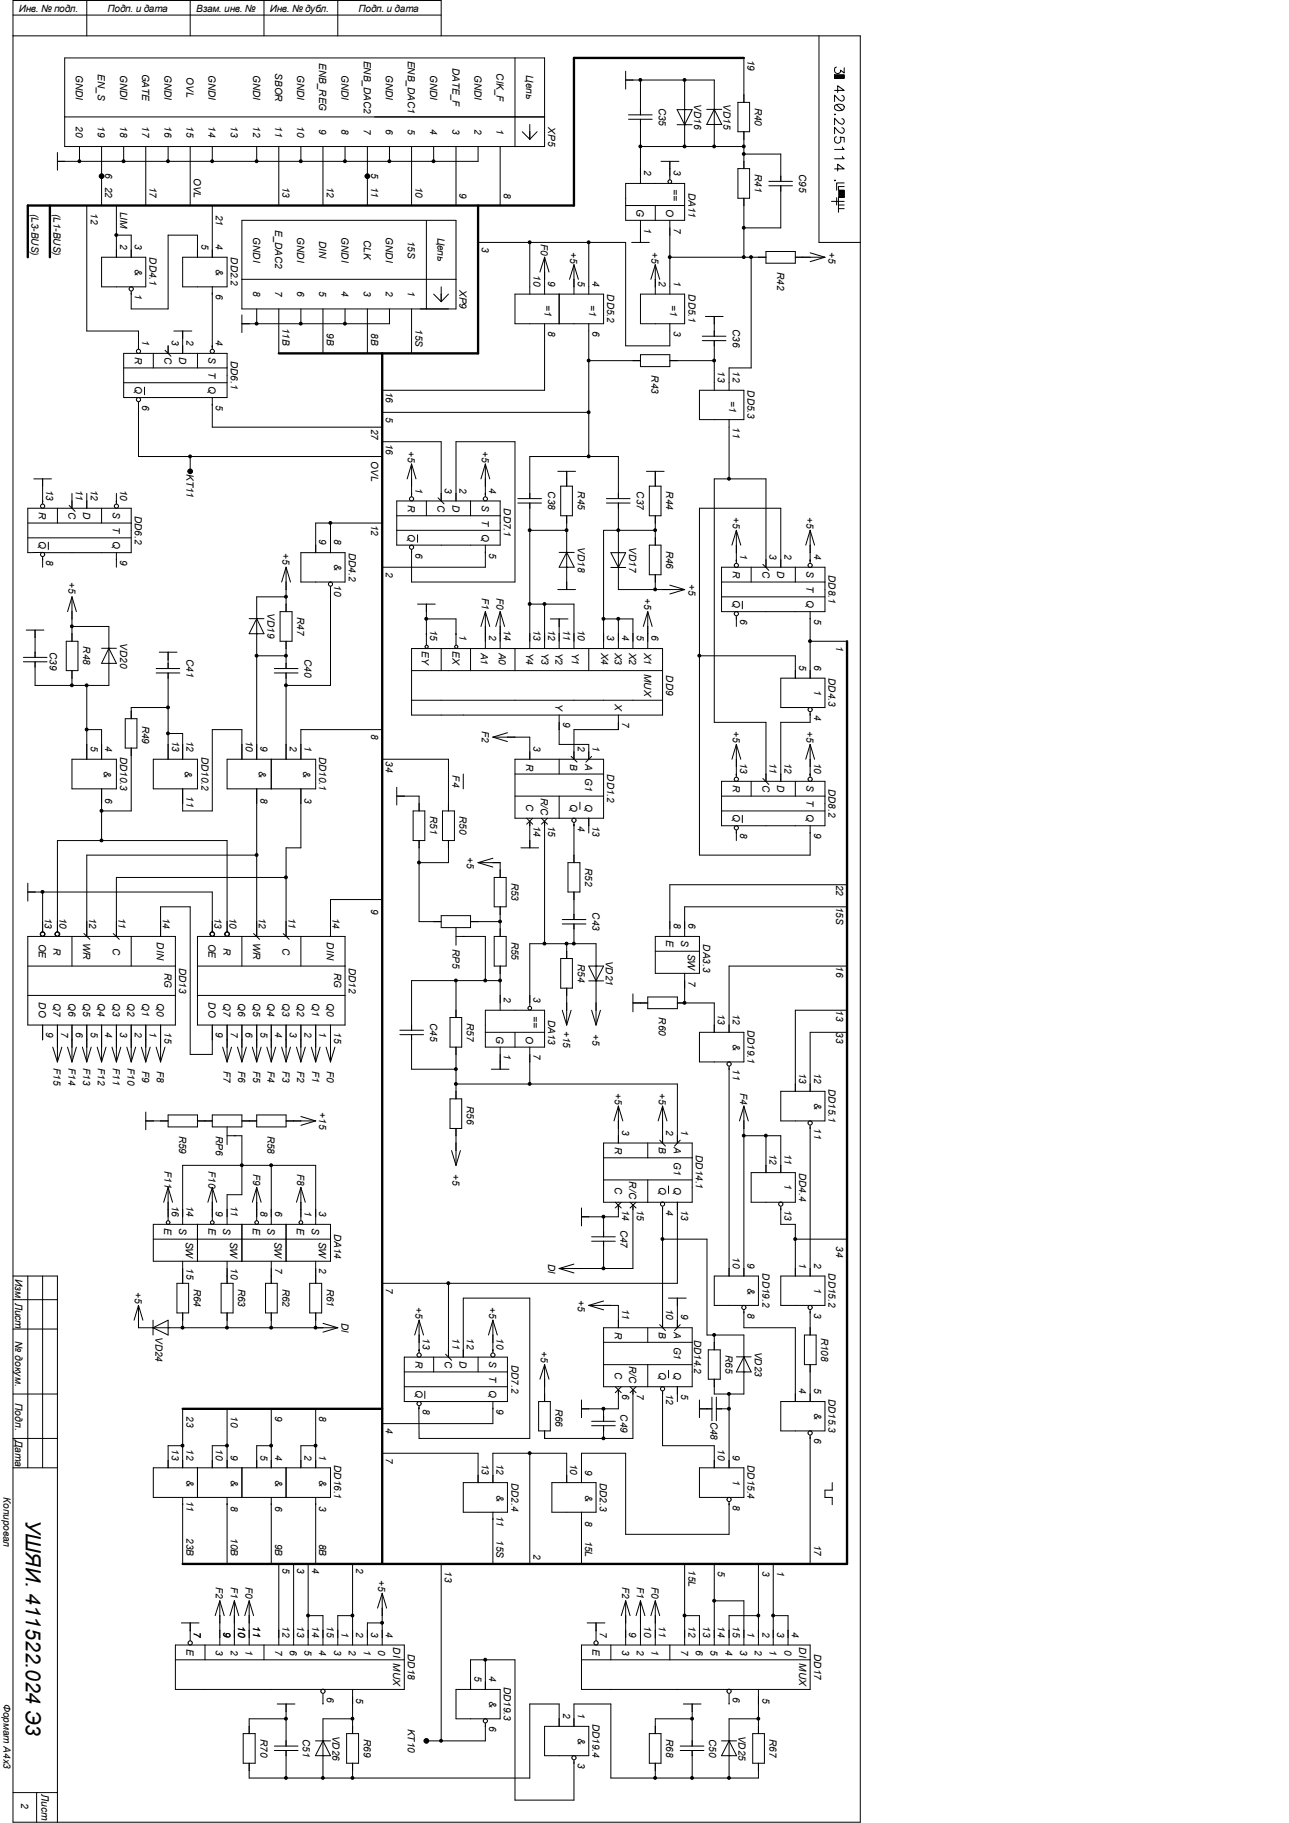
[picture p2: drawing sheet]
<svg xmlns="http://www.w3.org/2000/svg" width="210mm" height="297mm" viewBox="0 0 210 297" stroke-linecap="round" stroke-linejoin="round" font-family="sans-serif">
<defs><g id="words">
<text font-size="3.4" x="4.2" y="247.6" transform="rotate(90 4.2 247.6)">УШЯИ. 411522.024 Э3</text>
<g font-size="1.7">
<text x="103.7" y="34" transform="rotate(90 103.7 34)">G</text>
<text x="108.5" y="34" transform="rotate(90 108.5 34)">O</text>
<text x="109.5" y="30.8" transform="rotate(90 109.5 30.8)">==</text>
<text x="108.5" y="153.2" transform="rotate(90 108.5 153.2)">E</text>
<text x="111" y="153.2" transform="rotate(90 111 153.2)">S</text>
<text x="112.1" y="155.4" transform="rotate(90 112.1 155.4)">SW</text>
<text x="86.7" y="165.5" transform="rotate(90 86.7 165.5)">==</text>
<text x="80.9" y="168.7" transform="rotate(90 80.9 168.7)">G</text>
<text x="85.7" y="168.7" transform="rotate(90 85.7 168.7)">O</text>
<text x="26.8" y="200.1" transform="rotate(90 26.8 200.1)">E</text>
<text x="29.2" y="200.1" transform="rotate(90 29.2 200.1)">S</text>
<text x="30.3" y="202.3" transform="rotate(90 30.3 202.3)">SW</text>
<text x="34" y="200.1" transform="rotate(90 34 200.1)">E</text>
<text x="36.4" y="200.1" transform="rotate(90 36.4 200.1)">S</text>
<text x="37.5" y="202.3" transform="rotate(90 37.5 202.3)">SW</text>
<text x="41.2" y="200.1" transform="rotate(90 41.2 200.1)">E</text>
<text x="43.6" y="200.1" transform="rotate(90 43.6 200.1)">S</text>
<text x="44.7" y="202.3" transform="rotate(90 44.7 202.3)">SW</text>
<text x="48.4" y="200.1" transform="rotate(90 48.4 200.1)">E</text>
<text x="50.8" y="200.1" transform="rotate(90 50.8 200.1)">S</text>
<text x="51.9" y="202.3" transform="rotate(90 51.9 202.3)">SW</text>
<text x="2.5" y="208.4" transform="rotate(90 2.5 208.4)">Изм. Лист</text>
<text x="2.5" y="218.5" transform="rotate(90 2.5 218.5)">№ докум.</text>
<text x="2.5" y="228.6" transform="rotate(90 2.5 228.6)">Подп.</text>
<text x="2.5" y="234.6" transform="rotate(90 2.5 234.6)">Дата</text>
<text x="3.4" y="293.8" transform="rotate(90 3.4 293.8)">2</text>
<text x="6.8" y="292.3" transform="rotate(90 6.8 292.3)">Лист</text>
</g>
<g font-size="1.6">
<text x="3.1" y="2">Инв. № подл.</text>
<text x="17.5" y="2">Подп. и дата</text>
<text x="32" y="2">Взам. инв. №</text>
<text x="44" y="2">Инв. № дубл.</text>
<text x="58.4" y="2">Подп. и дата</text>
<text x="23.2" y="12" transform="rotate(90 23.2 12)">GATE</text>
<text x="44.8" y="11.9" transform="rotate(90 44.8 11.9)">SBOR</text>
<text x="52" y="10.3" transform="rotate(90 52 10.3)">ENB_REG</text>
<text x="59.3" y="9.9" transform="rotate(90 59.3 9.9)">ENB_DAC2</text>
<text x="66.5" y="9.9" transform="rotate(90 66.5 9.9)">ENB_DAC1</text>
<text x="73.7" y="11" transform="rotate(90 73.7 11)">DATE_F</text>
<text x="80.9" y="11.9" transform="rotate(90 80.9 11.9)">ClK_F</text>
<text x="121.8" y="9.7" transform="rotate(90 121.8 9.7)">19</text>
<text x="12.4" y="12.2" transform="rotate(90 12.4 12.2)">GNDI</text>
<text x="16" y="12.1" transform="rotate(90 16 12.1)">EN_S</text>
<text x="19.6" y="12.2" transform="rotate(90 19.6 12.2)">GNDI</text>
<text x="26.8" y="12.2" transform="rotate(90 26.8 12.2)">GNDI</text>
<text x="30.4" y="12.6" transform="rotate(90 30.4 12.6)">OVL</text>
<text x="34" y="12.2" transform="rotate(90 34 12.2)">GNDI</text>
<text x="41.2" y="12.2" transform="rotate(90 41.2 12.2)">GNDI</text>
<text x="48.4" y="12.2" transform="rotate(90 48.4 12.2)">GNDI</text>
<text x="55.6" y="12.2" transform="rotate(90 55.6 12.2)">GNDI</text>
<text x="62.9" y="12.2" transform="rotate(90 62.9 12.2)">GNDI</text>
<text x="70.1" y="12.2" transform="rotate(90 70.1 12.2)">GNDI</text>
<text x="77.3" y="12.2" transform="rotate(90 77.3 12.2)">GNDI</text>
<text x="85.7" y="12.3" transform="rotate(90 85.7 12.3)">Цепь</text>
<text x="107.4" y="17.5" transform="rotate(90 107.4 17.5)">C35</text>
<text x="113.1" y="17" transform="rotate(90 113.1 17)">VD16</text>
<text x="117.9" y="17" transform="rotate(90 117.9 17)">VD15</text>
<text x="123" y="17.5" transform="rotate(90 123 17.5)">R40</text>
<text x="12.4" y="20.5" transform="rotate(90 12.4 20.5)">20</text>
<text x="16" y="20.5" transform="rotate(90 16 20.5)">19</text>
<text x="19.6" y="20.5" transform="rotate(90 19.6 20.5)">18</text>
<text x="23.2" y="20.5" transform="rotate(90 23.2 20.5)">17</text>
<text x="26.8" y="20.5" transform="rotate(90 26.8 20.5)">16</text>
<text x="30.4" y="20.5" transform="rotate(90 30.4 20.5)">15</text>
<text x="34" y="20.5" transform="rotate(90 34 20.5)">14</text>
<text x="37.6" y="20.5" transform="rotate(90 37.6 20.5)">13</text>
<text x="41.2" y="20.5" transform="rotate(90 41.2 20.5)">12</text>
<text x="44.8" y="20.5" transform="rotate(90 44.8 20.5)">11</text>
<text x="48.4" y="20.5" transform="rotate(90 48.4 20.5)">10</text>
<text x="52" y="21" transform="rotate(90 52 21)">9</text>
<text x="55.6" y="21" transform="rotate(90 55.6 21)">8</text>
<text x="59.3" y="21" transform="rotate(90 59.3 21)">7</text>
<text x="62.9" y="21" transform="rotate(90 62.9 21)">6</text>
<text x="66.5" y="21" transform="rotate(90 66.5 21)">5</text>
<text x="70.1" y="21" transform="rotate(90 70.1 21)">4</text>
<text x="73.7" y="21" transform="rotate(90 73.7 21)">3</text>
<text x="77.3" y="21" transform="rotate(90 77.3 21)">2</text>
<text x="80.9" y="21" transform="rotate(90 80.9 21)">1</text>
<text x="89.3" y="20.7" transform="rotate(90 89.3 20.7)">XP5</text>
<text x="17.1" y="28.2" transform="rotate(90 17.1 28.2)">6</text>
<text x="31.6" y="29" transform="rotate(90 31.6 29)">OVL</text>
<text x="60.5" y="28.2" transform="rotate(90 60.5 28.2)">5</text>
<text x="104.9" y="27.8" transform="rotate(90 104.9 27.8)">2</text>
<text x="109.8" y="27.8" transform="rotate(90 109.8 27.8)">3</text>
<text x="123" y="28.4" transform="rotate(90 123 28.4)">R41</text>
<text x="130.2" y="28.4" transform="rotate(90 130.2 28.4)">C95</text>
<text x="5.1" y="34.8" transform="rotate(90 5.1 34.8)">(L3-BUS)</text>
<text x="8.7" y="34.8" transform="rotate(90 8.7 34.8)">(L1-BUS)</text>
<text x="14.8" y="34.7" transform="rotate(90 14.8 34.7)">12</text>
<text x="17.1" y="30.4" transform="rotate(90 17.1 30.4)">22</text>
<text x="19.6" y="34.5" transform="rotate(90 19.6 34.5)">LIM</text>
<text x="24.4" y="30.4" transform="rotate(90 24.4 30.4)">17</text>
<text x="35.2" y="35" transform="rotate(90 35.2 35)">21</text>
<text x="46" y="30.4" transform="rotate(90 46 30.4)">13</text>
<text x="53.3" y="30.4" transform="rotate(90 53.3 30.4)">12</text>
<text x="60.5" y="30.4" transform="rotate(90 60.5 30.4)">11</text>
<text x="67.7" y="30.4" transform="rotate(90 67.7 30.4)">10</text>
<text x="74.9" y="31.4" transform="rotate(90 74.9 31.4)">9</text>
<text x="82.1" y="31.4" transform="rotate(90 82.1 31.4)">8</text>
<text x="112.2" y="31.4" transform="rotate(90 112.2 31.4)">DA11</text>
<text x="19.6" y="39.8" transform="rotate(90 19.6 39.8)">2</text>
<text x="22" y="39.8" transform="rotate(90 22 39.8)">3</text>
<text x="24.4" y="42" transform="rotate(90 24.4 42)">DD4.1</text>
<text x="32.8" y="39.8" transform="rotate(90 32.8 39.8)">5</text>
<text x="35.2" y="39.8" transform="rotate(90 35.2 39.8)">4</text>
<text x="37.6" y="42" transform="rotate(90 37.6 42)">DD2.2</text>
<text x="41.2" y="38.7" transform="rotate(90 41.2 38.7)">GNDI</text>
<text x="44.8" y="37.5" transform="rotate(90 44.8 37.5)">E_DAC2</text>
<text x="48.4" y="38.7" transform="rotate(90 48.4 38.7)">GNDI</text>
<text x="52" y="39.3" transform="rotate(90 52 39.3)">DIN</text>
<text x="55.6" y="38.7" transform="rotate(90 55.6 38.7)">GNDI</text>
<text x="59.3" y="39.1" transform="rotate(90 59.3 39.1)">CLK</text>
<text x="62.9" y="38.7" transform="rotate(90 62.9 38.7)">GNDI</text>
<text x="66.5" y="39.2" transform="rotate(90 66.5 39.2)">15S</text>
<text x="71.3" y="38.7" transform="rotate(90 71.3 38.7)">Цепь</text>
<text x="78.5" y="40.3" transform="rotate(90 78.5 40.3)">3</text>
<text x="88.1" y="39.8" transform="rotate(90 88.1 39.8)">F0</text>
<text x="92.9" y="41" transform="rotate(90 92.9 41)">+5</text>
<text x="104.9" y="37.1" transform="rotate(90 104.9 37.1)">1</text>
<text x="106.2" y="41" transform="rotate(90 106.2 41)">+5</text>
<text x="109.8" y="37.1" transform="rotate(90 109.8 37.1)">7</text>
<text x="135" y="41" transform="rotate(90 135 41)">+5</text>
<text x="22" y="43.9" transform="rotate(90 22 43.9)">&amp;</text>
<text x="22" y="47.9" transform="rotate(90 22 47.9)">1</text>
<text x="35.2" y="43.9" transform="rotate(90 35.2 43.9)">&amp;</text>
<text x="35.2" y="47.9" transform="rotate(90 35.2 47.9)">6</text>
<text x="41.2" y="47.5" transform="rotate(90 41.2 47.5)">8</text>
<text x="44.8" y="47.5" transform="rotate(90 44.8 47.5)">7</text>
<text x="48.4" y="47.5" transform="rotate(90 48.4 47.5)">6</text>
<text x="52" y="47.5" transform="rotate(90 52 47.5)">5</text>
<text x="55.6" y="47.5" transform="rotate(90 55.6 47.5)">4</text>
<text x="59.3" y="47.5" transform="rotate(90 59.3 47.5)">3</text>
<text x="62.9" y="47.5" transform="rotate(90 62.9 47.5)">2</text>
<text x="66.5" y="47.5" transform="rotate(90 66.5 47.5)">1</text>
<text x="74.9" y="47.2" transform="rotate(90 74.9 47.2)">XP9</text>
<text x="86.9" y="44.9" transform="rotate(90 86.9 44.9)">10</text>
<text x="89.3" y="45.8" transform="rotate(90 89.3 45.8)">9</text>
<text x="94.2" y="45.8" transform="rotate(90 94.2 45.8)">5</text>
<text x="96.5" y="45.8" transform="rotate(90 96.5 45.8)">4</text>
<text x="98.9" y="48" transform="rotate(90 98.9 48)">DD5.2</text>
<text x="107.4" y="45.8" transform="rotate(90 107.4 45.8)">2</text>
<text x="109.8" y="45.8" transform="rotate(90 109.8 45.8)">1</text>
<text x="112.2" y="48" transform="rotate(90 112.2 48)">DD5.1</text>
<text x="126.6" y="44.3" transform="rotate(90 126.6 44.3)">R42</text>
<text x="46" y="53.4" transform="rotate(90 46 53.4)">11B</text>
<text x="67.7" y="53.7" transform="rotate(90 67.7 53.7)">15S</text>
<text x="88.7" y="49.7" transform="rotate(90 88.7 49.7)">=1</text>
<text x="89.3" y="53.9" transform="rotate(90 89.3 53.9)">8</text>
<text x="96" y="49.7" transform="rotate(90 96 49.7)">=1</text>
<text x="96.5" y="53.9" transform="rotate(90 96.5 53.9)">6</text>
<text x="109.2" y="49.7" transform="rotate(90 109.2 49.7)">=1</text>
<text x="109.8" y="53.9" transform="rotate(90 109.8 53.9)">3</text>
<text x="119.4" y="53.6" transform="rotate(90 119.4 53.6)">C36</text>
<text x="22" y="58.2" transform="rotate(90 22 58.2)">R</text>
<text x="23.2" y="55.4" transform="rotate(90 23.2 55.4)">1</text>
<text x="26.8" y="58.2" transform="rotate(90 26.8 58.2)">C</text>
<text x="28" y="55.4" transform="rotate(90 28 55.4)">3</text>
<text x="29.2" y="58.2" transform="rotate(90 29.2 58.2)">D</text>
<text x="30.4" y="55.4" transform="rotate(90 30.4 55.4)">2</text>
<text x="34" y="58.2" transform="rotate(90 34 58.2)">S</text>
<text x="35.2" y="55.4" transform="rotate(90 35.2 55.4)">4</text>
<text x="37.6" y="58.8" transform="rotate(90 37.6 58.8)">DD6.1</text>
<text x="53.3" y="54.3" transform="rotate(90 53.3 54.3)">9B</text>
<text x="60.5" y="54.3" transform="rotate(90 60.5 54.3)">8B</text>
<text x="22" y="62.9" transform="rotate(90 22 62.9)">Q</text>
<text x="23.2" y="66" transform="rotate(90 23.2 66)">6</text>
<text x="34" y="60.7" transform="rotate(90 34 60.7)">T</text>
<text x="34" y="62.9" transform="rotate(90 34 62.9)">Q</text>
<text x="35.2" y="66" transform="rotate(90 35.2 66)">5</text>
<text x="62.9" y="63.8" transform="rotate(90 62.9 63.8)">16</text>
<text x="106.2" y="61.2" transform="rotate(90 106.2 61.2)">R43</text>
<text x="117" y="60.5" transform="rotate(90 117 60.5)">13</text>
<text x="118.8" y="65.4" transform="rotate(90 118.8 65.4)">=1</text>
<text x="119.4" y="60.5" transform="rotate(90 119.4 60.5)">12</text>
<text x="121.8" y="63.6" transform="rotate(90 121.8 63.6)">DD5.3</text>
<text x="60.5" y="69.8" transform="rotate(90 60.5 69.8)">27</text>
<text x="62.9" y="67.9" transform="rotate(90 62.9 67.9)">5</text>
<text x="119.4" y="69.6" transform="rotate(90 119.4 69.6)">11</text>
<text x="30.4" y="77.2" transform="rotate(90 30.4 77.2)">KT11</text>
<text x="60.5" y="75.1" transform="rotate(90 60.5 75.1)">OVL</text>
<text x="62.9" y="72.3" transform="rotate(90 62.9 72.3)">16</text>
<text x="66.5" y="73.4" transform="rotate(90 66.5 73.4)">+5</text>
<text x="78.5" y="73.4" transform="rotate(90 78.5 73.4)">+5</text>
<text x="6.3" y="83.4" transform="rotate(90 6.3 83.4)">R</text>
<text x="7.5" y="79.8" transform="rotate(90 7.5 79.8)">13</text>
<text x="11.1" y="83.4" transform="rotate(90 11.1 83.4)">C</text>
<text x="12.4" y="79.8" transform="rotate(90 12.4 79.8)">11</text>
<text x="13.5" y="83.4" transform="rotate(90 13.5 83.4)">D</text>
<text x="14.8" y="79.8" transform="rotate(90 14.8 79.8)">12</text>
<text x="18.4" y="83.4" transform="rotate(90 18.4 83.4)">S</text>
<text x="19.6" y="79.8" transform="rotate(90 19.6 79.8)">10</text>
<text x="66.5" y="82.2" transform="rotate(90 66.5 82.2)">R</text>
<text x="67.7" y="79.5" transform="rotate(90 67.7 79.5)">1</text>
<text x="71.3" y="82.2" transform="rotate(90 71.3 82.2)">C</text>
<text x="72.5" y="79.5" transform="rotate(90 72.5 79.5)">3</text>
<text x="73.7" y="82.2" transform="rotate(90 73.7 82.2)">D</text>
<text x="74.9" y="79.5" transform="rotate(90 74.9 79.5)">2</text>
<text x="78.5" y="82.3" transform="rotate(90 78.5 82.3)">S</text>
<text x="79.7" y="79.5" transform="rotate(90 79.7 79.5)">4</text>
<text x="82.1" y="82.8" transform="rotate(90 82.1 82.8)">DD7.1</text>
<text x="89.3" y="80.1" transform="rotate(90 89.3 80.1)">C38</text>
<text x="94.2" y="80.1" transform="rotate(90 94.2 80.1)">R45</text>
<text x="103.8" y="80.1" transform="rotate(90 103.8 80.1)">C37</text>
<text x="108.5" y="80.1" transform="rotate(90 108.5 80.1)">R44</text>
<text x="6.3" y="88.2" transform="rotate(90 6.3 88.2)">Q</text>
<text x="18.4" y="85.9" transform="rotate(90 18.4 85.9)">T</text>
<text x="18.4" y="88.2" transform="rotate(90 18.4 88.2)">Q</text>
<text x="22" y="84" transform="rotate(90 22 84)">DD6.2</text>
<text x="52" y="87.9" transform="rotate(90 52 87.9)">9</text>
<text x="54.4" y="87.9" transform="rotate(90 54.4 87.9)">8</text>
<text x="60.5" y="85.5" transform="rotate(90 60.5 85.5)">12</text>
<text x="66.5" y="87" transform="rotate(90 66.5 87)">Q</text>
<text x="78.5" y="84.7" transform="rotate(90 78.5 84.7)">T</text>
<text x="78.5" y="87" transform="rotate(90 78.5 87)">Q</text>
<text x="94.2" y="89.2" transform="rotate(90 94.2 89.2)">VD18</text>
<text x="102.5" y="89.2" transform="rotate(90 102.5 89.2)">VD17</text>
<text x="108.5" y="89.7" transform="rotate(90 108.5 89.7)">R46</text>
<text x="119.4" y="84.2" transform="rotate(90 119.4 84.2)">+5</text>
<text x="131.4" y="84.2" transform="rotate(90 131.4 84.2)">+5</text>
<text x="7.5" y="91.2" transform="rotate(90 7.5 91.2)">8</text>
<text x="11.1" y="94.8" transform="rotate(90 11.1 94.8)">+5</text>
<text x="19.6" y="91.2" transform="rotate(90 19.6 91.2)">9</text>
<text x="46" y="90" transform="rotate(90 46 90)">+5</text>
<text x="54.4" y="91.9" transform="rotate(90 54.4 91.9)">&amp;</text>
<text x="54.4" y="95.4" transform="rotate(90 54.4 95.4)">10</text>
<text x="56.9" y="90" transform="rotate(90 56.9 90)">DD4.2</text>
<text x="62.9" y="93.2" transform="rotate(90 62.9 93.2)">2</text>
<text x="67.7" y="90" transform="rotate(90 67.7 90)">6</text>
<text x="79.7" y="90" transform="rotate(90 79.7 90)">5</text>
<text x="112.2" y="95.1" transform="rotate(90 112.2 95.1)">+5</text>
<text x="119.4" y="93" transform="rotate(90 119.4 93)">R</text>
<text x="120.6" y="90.3" transform="rotate(90 120.6 90.3)">1</text>
<text x="124.2" y="93" transform="rotate(90 124.2 93)">C</text>
<text x="125.4" y="90.3" transform="rotate(90 125.4 90.3)">3</text>
<text x="126.6" y="93" transform="rotate(90 126.6 93)">D</text>
<text x="127.8" y="90.3" transform="rotate(90 127.8 90.3)">2</text>
<text x="131.4" y="93.1" transform="rotate(90 131.4 93.1)">S</text>
<text x="131.4" y="95.5" transform="rotate(90 131.4 95.5)">T</text>
<text x="132.6" y="90.3" transform="rotate(90 132.6 90.3)">4</text>
<text x="135" y="93.7" transform="rotate(90 135 93.7)">DD8.1</text>
<text x="43.6" y="99.9" transform="rotate(90 43.6 99.9)">VD19</text>
<text x="48.4" y="100.5" transform="rotate(90 48.4 100.5)">R47</text>
<text x="78.5" y="97.4" transform="rotate(90 78.5 97.4)">F1</text>
<text x="80.9" y="97.4" transform="rotate(90 80.9 97.4)">F0</text>
<text x="104.9" y="97.5" transform="rotate(90 104.9 97.5)">+5</text>
<text x="119.4" y="97.8" transform="rotate(90 119.4 97.8)">Q</text>
<text x="120.6" y="100.8" transform="rotate(90 120.6 100.8)">6</text>
<text x="131.4" y="97.8" transform="rotate(90 131.4 97.8)">Q</text>
<text x="132.6" y="100.8" transform="rotate(90 132.6 100.8)">5</text>
<text x="8.1" y="106.2" transform="rotate(90 8.1 106.2)">C39</text>
<text x="13.5" y="105.3" transform="rotate(90 13.5 105.3)">R48</text>
<text x="19.6" y="104.8" transform="rotate(90 19.6 104.8)">VD20</text>
<text x="30.4" y="107.4" transform="rotate(90 30.4 107.4)">C41</text>
<text x="49.6" y="107.4" transform="rotate(90 49.6 107.4)">C40</text>
<text x="68.8" y="106.1" transform="rotate(90 68.8 106.1)">EY</text>
<text x="70.1" y="102.6" transform="rotate(90 70.1 102.6)">15</text>
<text x="73.7" y="106.1" transform="rotate(90 73.7 106.1)">EX</text>
<text x="74.9" y="103.5" transform="rotate(90 74.9 103.5)">1</text>
<text x="78.4" y="106.3" transform="rotate(90 78.4 106.3)">A1</text>
<text x="79.7" y="103.5" transform="rotate(90 79.7 103.5)">2</text>
<text x="81.3" y="106.3" transform="rotate(90 81.3 106.3)">A0</text>
<text x="82.1" y="102.6" transform="rotate(90 82.1 102.6)">14</text>
<text x="85.7" y="106.3" transform="rotate(90 85.7 106.3)">Y4</text>
<text x="86.9" y="102.6" transform="rotate(90 86.9 102.6)">13</text>
<text x="88.2" y="106.3" transform="rotate(90 88.2 106.3)">Y3</text>
<text x="89.3" y="102.6" transform="rotate(90 89.3 102.6)">12</text>
<text x="90.5" y="106.3" transform="rotate(90 90.5 106.3)">Y2</text>
<text x="91.7" y="102.6" transform="rotate(90 91.7 102.6)">11</text>
<text x="93.2" y="106.3" transform="rotate(90 93.2 106.3)">Y1</text>
<text x="94.2" y="102.6" transform="rotate(90 94.2 102.6)">10</text>
<text x="98" y="106.3" transform="rotate(90 98 106.3)">X4</text>
<text x="98.9" y="103.5" transform="rotate(90 98.9 103.5)">3</text>
<text x="100.2" y="106.3" transform="rotate(90 100.2 106.3)">X3</text>
<text x="101.3" y="103.5" transform="rotate(90 101.3 103.5)">4</text>
<text x="102.5" y="106.3" transform="rotate(90 102.5 106.3)">X2</text>
<text x="103.8" y="103.5" transform="rotate(90 103.8 103.5)">5</text>
<text x="104.9" y="106.3" transform="rotate(90 104.9 106.3)">X1</text>
<text x="106.2" y="103.5" transform="rotate(90 106.2 103.5)">6</text>
<text x="136.2" y="105.2" transform="rotate(90 136.2 105.2)">1</text>
<text x="104.9" y="109.8" transform="rotate(90 104.9 109.8)">MUX</text>
<text x="108.5" y="110" transform="rotate(90 108.5 110)">DD9</text>
<text x="130.2" y="108.3" transform="rotate(90 130.2 108.3)">5</text>
<text x="132.6" y="108.3" transform="rotate(90 132.6 108.3)">6</text>
<text x="132.6" y="112.4" transform="rotate(90 132.6 112.4)">1</text>
<text x="135" y="110.5" transform="rotate(90 135 110.5)">DD4.3</text>
<text x="23.2" y="118.2" transform="rotate(90 23.2 118.2)">R49</text>
<text x="60.5" y="119.6" transform="rotate(90 60.5 119.6)">8</text>
<text x="78.5" y="119.1" transform="rotate(90 78.5 119.1)">F2</text>
<text x="90.5" y="114.7" transform="rotate(90 90.5 114.7)">Y</text>
<text x="91.7" y="117.7" transform="rotate(90 91.7 117.7)">9</text>
<text x="100.2" y="114.7" transform="rotate(90 100.2 114.7)">X</text>
<text x="101.3" y="117.7" transform="rotate(90 101.3 117.7)">7</text>
<text x="119.4" y="119.1" transform="rotate(90 119.4 119.1)">+5</text>
<text x="131.4" y="119.1" transform="rotate(90 131.4 119.1)">+5</text>
<text x="132.6" y="116.5" transform="rotate(90 132.6 116.5)">4</text>
<text x="14.8" y="121.6" transform="rotate(90 14.8 121.6)">5</text>
<text x="16.9" y="125.6" transform="rotate(90 16.9 125.6)">&amp;</text>
<text x="17.1" y="121.6" transform="rotate(90 17.1 121.6)">4</text>
<text x="19.6" y="123.3" transform="rotate(90 19.6 123.3)">DD10.3</text>
<text x="28" y="120.6" transform="rotate(90 28 120.6)">13</text>
<text x="30.1" y="125.6" transform="rotate(90 30.1 125.6)">&amp;</text>
<text x="30.4" y="120.6" transform="rotate(90 30.4 120.6)">12</text>
<text x="32.8" y="123.3" transform="rotate(90 32.8 123.3)">DD10.2</text>
<text x="40" y="120.6" transform="rotate(90 40 120.6)">10</text>
<text x="42.2" y="125.6" transform="rotate(90 42.2 125.6)">&amp;</text>
<text x="42.4" y="121.6" transform="rotate(90 42.4 121.6)">9</text>
<text x="47.2" y="121.6" transform="rotate(90 47.2 121.6)">2</text>
<text x="49.4" y="125.6" transform="rotate(90 49.4 125.6)">&amp;</text>
<text x="49.6" y="121.6" transform="rotate(90 49.6 121.6)">1</text>
<text x="52" y="123.3" transform="rotate(90 52 123.3)">DD10.1</text>
<text x="62.9" y="124" transform="rotate(90 62.9 124)">34</text>
<text x="85.7" y="124.4" transform="rotate(90 85.7 124.4)">R</text>
<text x="86.9" y="121.6" transform="rotate(90 86.9 121.6)">3</text>
<text x="92.9" y="124.4" transform="rotate(90 92.9 124.4)">B</text>
<text x="94.2" y="121.6" transform="rotate(90 94.2 121.6)">2</text>
<text x="95.3" y="124.4" transform="rotate(90 95.3 124.4)">A</text>
<text x="96.5" y="121.6" transform="rotate(90 96.5 121.6)">1</text>
<text x="120.6" y="124.2" transform="rotate(90 120.6 124.2)">13</text>
<text x="125.4" y="124.2" transform="rotate(90 125.4 124.2)">11</text>
<text x="127.8" y="124.2" transform="rotate(90 127.8 124.2)">12</text>
<text x="132.6" y="124.2" transform="rotate(90 132.6 124.2)">10</text>
<text x="17.1" y="130" transform="rotate(90 17.1 130)">6</text>
<text x="30.4" y="129.7" transform="rotate(90 30.4 129.7)">11</text>
<text x="42.4" y="130" transform="rotate(90 42.4 130)">8</text>
<text x="49.6" y="130" transform="rotate(90 49.6 130)">3</text>
<text x="73.7" y="126.3" transform="rotate(90 73.7 126.3)">F4</text>
<text x="85.7" y="130.9" transform="rotate(90 85.7 130.9)">C</text>
<text x="88.1" y="130" transform="rotate(90 88.1 130)">R/C</text>
<text x="92.9" y="130.9" transform="rotate(90 92.9 130.9)">Q</text>
<text x="95.3" y="126.8" transform="rotate(90 95.3 126.8)">G1</text>
<text x="95.3" y="130.9" transform="rotate(90 95.3 130.9)">Q</text>
<text x="98.9" y="126.2" transform="rotate(90 98.9 126.2)">DD1.2</text>
<text x="119.4" y="127.9" transform="rotate(90 119.4 127.9)">R</text>
<text x="124.2" y="127.9" transform="rotate(90 124.2 127.9)">C</text>
<text x="126.6" y="127.9" transform="rotate(90 126.6 127.9)">D</text>
<text x="131.4" y="127.9" transform="rotate(90 131.4 127.9)">S</text>
<text x="131.4" y="130.4" transform="rotate(90 131.4 130.4)">T</text>
<text x="135" y="128.5" transform="rotate(90 135 128.5)">DD8.2</text>
<text x="70.1" y="133" transform="rotate(90 70.1 133)">R51</text>
<text x="74.9" y="133" transform="rotate(90 74.9 133)">R50</text>
<text x="86.9" y="134.5" transform="rotate(90 86.9 134.5)">14</text>
<text x="89.3" y="134.5" transform="rotate(90 89.3 134.5)">15</text>
<text x="94.2" y="134.5" transform="rotate(90 94.2 134.5)">4</text>
<text x="96.5" y="134.5" transform="rotate(90 96.5 134.5)">13</text>
<text x="119.4" y="132.7" transform="rotate(90 119.4 132.7)">Q</text>
<text x="120.6" y="135.7" transform="rotate(90 120.6 135.7)">8</text>
<text x="131.4" y="132.7" transform="rotate(90 131.4 132.7)">Q</text>
<text x="132.6" y="135.7" transform="rotate(90 132.6 135.7)">9</text>
<text x="76.1" y="139.6" transform="rotate(90 76.1 139.6)">+5</text>
<text x="83.3" y="143.8" transform="rotate(90 83.3 143.8)">R53</text>
<text x="95.3" y="141.4" transform="rotate(90 95.3 141.4)">R52</text>
<text x="7.3" y="149.5" transform="rotate(90 7.3 149.5)">13</text>
<text x="9.7" y="149.5" transform="rotate(90 9.7 149.5)">10</text>
<text x="14.5" y="149.5" transform="rotate(90 14.5 149.5)">12</text>
<text x="19.3" y="149.5" transform="rotate(90 19.3 149.5)">11</text>
<text x="26.5" y="149.5" transform="rotate(90 26.5 149.5)">14</text>
<text x="35" y="149.5" transform="rotate(90 35 149.5)">13</text>
<text x="37.4" y="149.5" transform="rotate(90 37.4 149.5)">10</text>
<text x="42.2" y="149.5" transform="rotate(90 42.2 149.5)">12</text>
<text x="47" y="149.5" transform="rotate(90 47 149.5)">11</text>
<text x="54.2" y="149.5" transform="rotate(90 54.2 149.5)">14</text>
<text x="60.5" y="148" transform="rotate(90 60.5 148)">9</text>
<text x="96.5" y="148.6" transform="rotate(90 96.5 148.6)">C43</text>
<text x="136.2" y="144.1" transform="rotate(90 136.2 144.1)">22</text>
<text x="136.2" y="147.7" transform="rotate(90 136.2 147.7)">15S</text>
<text x="6.3" y="153.8" transform="rotate(90 6.3 153.8)">OE</text>
<text x="8.7" y="154.4" transform="rotate(90 8.7 154.4)">R</text>
<text x="13.5" y="153.6" transform="rotate(90 13.5 153.6)">WR</text>
<text x="18.4" y="154.4" transform="rotate(90 18.4 154.4)">C</text>
<text x="25.6" y="153.5" transform="rotate(90 25.6 153.5)">DIN</text>
<text x="34" y="153.8" transform="rotate(90 34 153.8)">OE</text>
<text x="36.4" y="154.4" transform="rotate(90 36.4 154.4)">R</text>
<text x="41.2" y="153.6" transform="rotate(90 41.2 153.6)">WR</text>
<text x="46" y="154.4" transform="rotate(90 46 154.4)">C</text>
<text x="53.3" y="153.5" transform="rotate(90 53.3 153.5)">DIN</text>
<text x="73.7" y="154.6" transform="rotate(90 73.7 154.6)">RP5</text>
<text x="83.3" y="153.4" transform="rotate(90 83.3 153.4)">R55</text>
<text x="109.8" y="150.4" transform="rotate(90 109.8 150.4)">8</text>
<text x="112.2" y="150.4" transform="rotate(90 112.2 150.4)">6</text>
<text x="114.6" y="153.8" transform="rotate(90 114.6 153.8)">DA3.3</text>
<text x="26.8" y="158.5" transform="rotate(90 26.8 158.5)">RG</text>
<text x="29.2" y="157.6" transform="rotate(90 29.2 157.6)">DD13</text>
<text x="54.4" y="158.5" transform="rotate(90 54.4 158.5)">RG</text>
<text x="56.9" y="157.6" transform="rotate(90 56.9 157.6)">DD12</text>
<text x="94.2" y="157.1" transform="rotate(90 94.2 157.1)">R54</text>
<text x="98.7" y="156.5" transform="rotate(90 98.7 156.5)">VD21</text>
<text x="112.2" y="159.8" transform="rotate(90 112.2 159.8)">7</text>
<text x="136.2" y="157.4" transform="rotate(90 136.2 157.4)">16</text>
<text x="6.3" y="163.3" transform="rotate(90 6.3 163.3)">DO</text>
<text x="8.7" y="163.5" transform="rotate(90 8.7 163.5)">Q7</text>
<text x="11.1" y="163.5" transform="rotate(90 11.1 163.5)">Q6</text>
<text x="13.5" y="163.5" transform="rotate(90 13.5 163.5)">Q5</text>
<text x="16" y="163.5" transform="rotate(90 16 163.5)">Q4</text>
<text x="18.4" y="163.5" transform="rotate(90 18.4 163.5)">Q3</text>
<text x="20.8" y="163.5" transform="rotate(90 20.8 163.5)">Q2</text>
<text x="23.2" y="163.5" transform="rotate(90 23.2 163.5)">Q1</text>
<text x="25.6" y="163.5" transform="rotate(90 25.6 163.5)">Q0</text>
<text x="34" y="163.3" transform="rotate(90 34 163.3)">DO</text>
<text x="36.4" y="163.5" transform="rotate(90 36.4 163.5)">Q7</text>
<text x="38.8" y="163.5" transform="rotate(90 38.8 163.5)">Q6</text>
<text x="41.2" y="163.5" transform="rotate(90 41.2 163.5)">Q5</text>
<text x="43.6" y="163.5" transform="rotate(90 43.6 163.5)">Q4</text>
<text x="46" y="163.5" transform="rotate(90 46 163.5)">Q3</text>
<text x="48.4" y="163.5" transform="rotate(90 48.4 163.5)">Q2</text>
<text x="50.8" y="163.5" transform="rotate(90 50.8 163.5)">Q1</text>
<text x="53.3" y="163.5" transform="rotate(90 53.3 163.5)">Q0</text>
<text x="70.1" y="166.7" transform="rotate(90 70.1 166.7)">C45</text>
<text x="76.1" y="166.7" transform="rotate(90 76.1 166.7)">R57</text>
<text x="82.1" y="162.4" transform="rotate(90 82.1 162.4)">2</text>
<text x="86.9" y="162.4" transform="rotate(90 86.9 162.4)">3</text>
<text x="89.3" y="166.1" transform="rotate(90 89.3 166.1)">DA13</text>
<text x="91.7" y="168" transform="rotate(90 91.7 168)">+15</text>
<text x="107.4" y="165.8" transform="rotate(90 107.4 165.8)">R60</text>
<text x="117" y="165.1" transform="rotate(90 117 165.1)">13</text>
<text x="119.4" y="165.1" transform="rotate(90 119.4 165.1)">12</text>
<text x="121.8" y="167.8" transform="rotate(90 121.8 167.8)">DD19.1</text>
<text x="136.2" y="164.6" transform="rotate(90 136.2 164.6)">13</text>
<text x="7.5" y="168.2" transform="rotate(90 7.5 168.2)">9</text>
<text x="8.7" y="174" transform="rotate(90 8.7 174)">F15</text>
<text x="9.9" y="168.2" transform="rotate(90 9.9 168.2)">7</text>
<text x="11.1" y="174" transform="rotate(90 11.1 174)">F14</text>
<text x="12.4" y="168.2" transform="rotate(90 12.4 168.2)">6</text>
<text x="13.5" y="174" transform="rotate(90 13.5 174)">F13</text>
<text x="14.8" y="168.2" transform="rotate(90 14.8 168.2)">5</text>
<text x="16" y="174" transform="rotate(90 16 174)">F12</text>
<text x="17.1" y="168.2" transform="rotate(90 17.1 168.2)">4</text>
<text x="18.4" y="174" transform="rotate(90 18.4 174)">F11</text>
<text x="19.6" y="168.2" transform="rotate(90 19.6 168.2)">3</text>
<text x="20.8" y="174" transform="rotate(90 20.8 174)">F10</text>
<text x="22" y="168.2" transform="rotate(90 22 168.2)">2</text>
<text x="24.4" y="168.2" transform="rotate(90 24.4 168.2)">1</text>
<text x="26.8" y="168.2" transform="rotate(90 26.8 168.2)">15</text>
<text x="35.2" y="168.2" transform="rotate(90 35.2 168.2)">9</text>
<text x="37.6" y="168.2" transform="rotate(90 37.6 168.2)">7</text>
<text x="40" y="168.2" transform="rotate(90 40 168.2)">6</text>
<text x="42.4" y="168.2" transform="rotate(90 42.4 168.2)">5</text>
<text x="44.8" y="168.2" transform="rotate(90 44.8 168.2)">4</text>
<text x="47.2" y="168.2" transform="rotate(90 47.2 168.2)">3</text>
<text x="49.6" y="168.2" transform="rotate(90 49.6 168.2)">2</text>
<text x="52" y="168.2" transform="rotate(90 52 168.2)">1</text>
<text x="54.4" y="168.2" transform="rotate(90 54.4 168.2)">15</text>
<text x="82.1" y="171.8" transform="rotate(90 82.1 171.8)">1</text>
<text x="86.9" y="171.8" transform="rotate(90 86.9 171.8)">7</text>
<text x="96.5" y="168.4" transform="rotate(90 96.5 168.4)">+5</text>
<text x="119.4" y="170.1" transform="rotate(90 119.4 170.1)">&amp;</text>
<text x="136.2" y="168.2" transform="rotate(90 136.2 168.2)">33</text>
<text x="23.2" y="174.5" transform="rotate(90 23.2 174.5)">F9</text>
<text x="25.6" y="174.5" transform="rotate(90 25.6 174.5)">F8</text>
<text x="36.4" y="174.5" transform="rotate(90 36.4 174.5)">F7</text>
<text x="38.8" y="174.5" transform="rotate(90 38.8 174.5)">F6</text>
<text x="41.2" y="174.5" transform="rotate(90 41.2 174.5)">F5</text>
<text x="43.6" y="174.5" transform="rotate(90 43.6 174.5)">F4</text>
<text x="46" y="174.5" transform="rotate(90 46 174.5)">F3</text>
<text x="48.4" y="174.5" transform="rotate(90 48.4 174.5)">F2</text>
<text x="50.8" y="174.5" transform="rotate(90 50.8 174.5)">F1</text>
<text x="53.3" y="174.5" transform="rotate(90 53.3 174.5)">F0</text>
<text x="100.2" y="178.1" transform="rotate(90 100.2 178.1)">+5</text>
<text x="107.4" y="178.1" transform="rotate(90 107.4 178.1)">+5</text>
<text x="119.4" y="174.2" transform="rotate(90 119.4 174.2)">11</text>
<text x="120.6" y="178.1" transform="rotate(90 120.6 178.1)">F4</text>
<text x="130.2" y="174.7" transform="rotate(90 130.2 174.7)">13</text>
<text x="132.6" y="174.7" transform="rotate(90 132.6 174.7)">12</text>
<text x="132.6" y="179.7" transform="rotate(90 132.6 179.7)">&amp;</text>
<text x="135" y="177.4" transform="rotate(90 135 177.4)">DD15.1</text>
<text x="29.2" y="185" transform="rotate(90 29.2 185)">R59</text>
<text x="35.2" y="185" transform="rotate(90 35.2 185)">RP6</text>
<text x="43.6" y="185" transform="rotate(90 43.6 185)">R58</text>
<text x="52" y="181.2" transform="rotate(90 52 181.2)">+15</text>
<text x="76.1" y="180.2" transform="rotate(90 76.1 180.2)">R56</text>
<text x="101.3" y="184.1" transform="rotate(90 101.3 184.1)">3</text>
<text x="108.5" y="184.1" transform="rotate(90 108.5 184.1)">2</text>
<text x="111" y="184.1" transform="rotate(90 111 184.1)">1</text>
<text x="132.6" y="183.8" transform="rotate(90 132.6 183.8)">11</text>
<text x="26.8" y="190.8" transform="rotate(90 26.8 190.8)">F11</text>
<text x="34" y="190.8" transform="rotate(90 34 190.8)">F10</text>
<text x="41.2" y="191.3" transform="rotate(90 41.2 191.3)">F9</text>
<text x="48.4" y="191.3" transform="rotate(90 48.4 191.3)">F8</text>
<text x="73.7" y="191.3" transform="rotate(90 73.7 191.3)">+5</text>
<text x="100.2" y="186.9" transform="rotate(90 100.2 186.9)">R</text>
<text x="107.4" y="186.9" transform="rotate(90 107.4 186.9)">B</text>
<text x="109.8" y="186.9" transform="rotate(90 109.8 186.9)">A</text>
<text x="109.8" y="189.4" transform="rotate(90 109.8 189.4)">G1</text>
<text x="113.4" y="188.2" transform="rotate(90 113.4 188.2)">DD14.1</text>
<text x="125.4" y="188" transform="rotate(90 125.4 188)">12</text>
<text x="127.8" y="188" transform="rotate(90 127.8 188)">11</text>
<text x="130.2" y="191.1" transform="rotate(90 130.2 191.1)">DD4.4</text>
<text x="28" y="196.4" transform="rotate(90 28 196.4)">16</text>
<text x="30.4" y="196.4" transform="rotate(90 30.4 196.4)">14</text>
<text x="35.2" y="197.3" transform="rotate(90 35.2 197.3)">9</text>
<text x="37.6" y="196.4" transform="rotate(90 37.6 196.4)">11</text>
<text x="42.4" y="197.3" transform="rotate(90 42.4 197.3)">8</text>
<text x="44.8" y="197.3" transform="rotate(90 44.8 197.3)">6</text>
<text x="49.6" y="197.3" transform="rotate(90 49.6 197.3)">1</text>
<text x="52" y="197.3" transform="rotate(90 52 197.3)">3</text>
<text x="100.2" y="193.5" transform="rotate(90 100.2 193.5)">C</text>
<text x="101.3" y="197.1" transform="rotate(90 101.3 197.1)">14</text>
<text x="102.5" y="192.5" transform="rotate(90 102.5 192.5)">R/C</text>
<text x="103.8" y="197.1" transform="rotate(90 103.8 197.1)">15</text>
<text x="107.4" y="193.5" transform="rotate(90 107.4 193.5)">Q</text>
<text x="108.5" y="197.1" transform="rotate(90 108.5 197.1)">4</text>
<text x="109.8" y="193.5" transform="rotate(90 109.8 193.5)">Q</text>
<text x="111" y="197.1" transform="rotate(90 111 197.1)">13</text>
<text x="127.8" y="193" transform="rotate(90 127.8 193)">1</text>
<text x="127.8" y="197.1" transform="rotate(90 127.8 197.1)">13</text>
<text x="54.4" y="201" transform="rotate(90 54.4 201)">DA14</text>
<text x="101.1" y="200.3" transform="rotate(90 101.1 200.3)">C47</text>
<text x="136.2" y="203.1" transform="rotate(90 136.2 203.1)">34</text>
<text x="30.4" y="206.7" transform="rotate(90 30.4 206.7)">15</text>
<text x="31.6" y="210" transform="rotate(90 31.6 210)">R64</text>
<text x="37.6" y="206.7" transform="rotate(90 37.6 206.7)">10</text>
<text x="38.8" y="210" transform="rotate(90 38.8 210)">R63</text>
<text x="44.8" y="206.7" transform="rotate(90 44.8 206.7)">7</text>
<text x="46" y="210" transform="rotate(90 46 210)">R62</text>
<text x="52" y="206.7" transform="rotate(90 52 206.7)">2</text>
<text x="53.3" y="210" transform="rotate(90 53.3 210)">R61</text>
<text x="62.9" y="209.8" transform="rotate(90 62.9 209.8)">7</text>
<text x="89.3" y="205.9" transform="rotate(90 89.3 205.9)">Dl</text>
<text x="119.4" y="204.8" transform="rotate(90 119.4 204.8)">10</text>
<text x="121.8" y="205.7" transform="rotate(90 121.8 205.7)">9</text>
<text x="121.8" y="209.8" transform="rotate(90 121.8 209.8)">&amp;</text>
<text x="124.2" y="207.5" transform="rotate(90 124.2 207.5)">DD19.2</text>
<text x="130.2" y="205.7" transform="rotate(90 130.2 205.7)">1</text>
<text x="132.6" y="205.7" transform="rotate(90 132.6 205.7)">2</text>
<text x="132.6" y="209.8" transform="rotate(90 132.6 209.8)">1</text>
<text x="135" y="207.5" transform="rotate(90 135 207.5)">DD15.2</text>
<text x="22" y="210.5" transform="rotate(90 22 210.5)">+5</text>
<text x="55.6" y="215.5" transform="rotate(90 55.6 215.5)">Dl</text>
<text x="67.7" y="212.9" transform="rotate(90 67.7 212.9)">+5</text>
<text x="79.7" y="212.9" transform="rotate(90 79.7 212.9)">+5</text>
<text x="94.2" y="211.7" transform="rotate(90 94.2 211.7)">+5</text>
<text x="101.3" y="213.2" transform="rotate(90 101.3 213.2)">11</text>
<text x="108.5" y="213.2" transform="rotate(90 108.5 213.2)">10</text>
<text x="111" y="214.2" transform="rotate(90 111 214.2)">9</text>
<text x="121.8" y="213.9" transform="rotate(90 121.8 213.9)">8</text>
<text x="132.6" y="213.9" transform="rotate(90 132.6 213.9)">3</text>
<text x="25.3" y="217.8" transform="rotate(90 25.3 217.8)">VD24</text>
<text x="67.7" y="221.7" transform="rotate(90 67.7 221.7)">R</text>
<text x="68.9" y="218.1" transform="rotate(90 68.9 218.1)">13</text>
<text x="72.5" y="221.7" transform="rotate(90 72.5 221.7)">C</text>
<text x="73.7" y="218.1" transform="rotate(90 73.7 218.1)">11</text>
<text x="74.9" y="221.7" transform="rotate(90 74.9 221.7)">D</text>
<text x="76.1" y="218.1" transform="rotate(90 76.1 218.1)">12</text>
<text x="79.7" y="221.7" transform="rotate(90 79.7 221.7)">S</text>
<text x="80.9" y="218.1" transform="rotate(90 80.9 218.1)">10</text>
<text x="88.1" y="220.2" transform="rotate(90 88.1 220.2)">+5</text>
<text x="100.2" y="217" transform="rotate(90 100.2 217)">R</text>
<text x="107.4" y="217" transform="rotate(90 107.4 217)">B</text>
<text x="109.8" y="217" transform="rotate(90 109.8 217)">A</text>
<text x="109.8" y="219.4" transform="rotate(90 109.8 219.4)">G1</text>
<text x="113.1" y="218.3" transform="rotate(90 113.1 218.3)">DD14.2</text>
<text x="118.2" y="220.8" transform="rotate(90 118.2 220.8)">R65</text>
<text x="123" y="220.2" transform="rotate(90 123 220.2)">VD23</text>
<text x="133.8" y="217.9" transform="rotate(90 133.8 217.9)">R108</text>
<text x="67.7" y="226.5" transform="rotate(90 67.7 226.5)">Q</text>
<text x="79.7" y="224.2" transform="rotate(90 79.7 224.2)">T</text>
<text x="79.7" y="226.5" transform="rotate(90 79.7 226.5)">Q</text>
<text x="83.3" y="222.3" transform="rotate(90 83.3 222.3)">DD7.2</text>
<text x="100.2" y="223.5" transform="rotate(90 100.2 223.5)">C</text>
<text x="101.3" y="227.1" transform="rotate(90 101.3 227.1)">6</text>
<text x="102.5" y="222.5" transform="rotate(90 102.5 222.5)">R/C</text>
<text x="103.8" y="227.1" transform="rotate(90 103.8 227.1)">7</text>
<text x="107.4" y="223.5" transform="rotate(90 107.4 223.5)">Q</text>
<text x="108.5" y="227.1" transform="rotate(90 108.5 227.1)">12</text>
<text x="109.8" y="223.5" transform="rotate(90 109.8 223.5)">Q</text>
<text x="111" y="227.1" transform="rotate(90 111 227.1)">5</text>
<text x="130.2" y="226.2" transform="rotate(90 130.2 226.2)">4</text>
<text x="132.6" y="226.2" transform="rotate(90 132.6 226.2)">5</text>
<text x="135" y="227.9" transform="rotate(90 135 227.9)">DD15.3</text>
<text x="30.4" y="230.7" transform="rotate(90 30.4 230.7)">23</text>
<text x="37.6" y="230.7" transform="rotate(90 37.6 230.7)">10</text>
<text x="44.8" y="230.7" transform="rotate(90 44.8 230.7)">9</text>
<text x="52" y="230.7" transform="rotate(90 52 230.7)">8</text>
<text x="62.9" y="232.7" transform="rotate(90 62.9 232.7)">4</text>
<text x="68.9" y="229.5" transform="rotate(90 68.9 229.5)">8</text>
<text x="80.9" y="229.5" transform="rotate(90 80.9 229.5)">9</text>
<text x="90.5" y="229.5" transform="rotate(90 90.5 229.5)">R66</text>
<text x="101.1" y="230.4" transform="rotate(90 101.1 230.4)">C49</text>
<text x="115.8" y="231.6" transform="rotate(90 115.8 231.6)">C48</text>
<text x="132.6" y="230.2" transform="rotate(90 132.6 230.2)">&amp;</text>
<text x="28" y="236.1" transform="rotate(90 28 236.1)">13</text>
<text x="30.4" y="236.1" transform="rotate(90 30.4 236.1)">12</text>
<text x="35.2" y="236.1" transform="rotate(90 35.2 236.1)">10</text>
<text x="37.6" y="237" transform="rotate(90 37.6 237)">9</text>
<text x="42.4" y="237" transform="rotate(90 42.4 237)">5</text>
<text x="44.8" y="237" transform="rotate(90 44.8 237)">4</text>
<text x="49.6" y="237" transform="rotate(90 49.6 237)">2</text>
<text x="52" y="237" transform="rotate(90 52 237)">1</text>
<text x="54.4" y="238.7" transform="rotate(90 54.4 238.7)">DD16.1</text>
<text x="62.9" y="237.5" transform="rotate(90 62.9 237.5)">7</text>
<text x="78.5" y="238.5" transform="rotate(90 78.5 238.5)">13</text>
<text x="80.9" y="238.5" transform="rotate(90 80.9 238.5)">12</text>
<text x="92.9" y="238.5" transform="rotate(90 92.9 238.5)">10</text>
<text x="95.3" y="239.4" transform="rotate(90 95.3 239.4)">9</text>
<text x="117" y="236.1" transform="rotate(90 117 236.1)">10</text>
<text x="119.4" y="237" transform="rotate(90 119.4 237)">9</text>
<text x="121.8" y="238.7" transform="rotate(90 121.8 238.7)">DD15.4</text>
<text x="132.6" y="234.4" transform="rotate(90 132.6 234.4)">6</text>
<text x=".6" y="244" transform="rotate(90 .6 244)">Копировал</text>
<text x="30.4" y="241.1" transform="rotate(90 30.4 241.1)">&amp;</text>
<text x="30.4" y="244.5" transform="rotate(90 30.4 244.5)">11</text>
<text x="37.6" y="241.1" transform="rotate(90 37.6 241.1)">&amp;</text>
<text x="37.6" y="245.4" transform="rotate(90 37.6 245.4)">8</text>
<text x="44.8" y="241.1" transform="rotate(90 44.8 241.1)">&amp;</text>
<text x="44.8" y="245.4" transform="rotate(90 44.8 245.4)">6</text>
<text x="52" y="241.1" transform="rotate(90 52 241.1)">&amp;</text>
<text x="52" y="245.4" transform="rotate(90 52 245.4)">3</text>
<text x="80.9" y="243.5" transform="rotate(90 80.9 243.5)">&amp;</text>
<text x="83.3" y="241.6" transform="rotate(90 83.3 241.6)">DD2.4</text>
<text x="95.3" y="243.5" transform="rotate(90 95.3 243.5)">&amp;</text>
<text x="97.7" y="241.6" transform="rotate(90 97.7 241.6)">DD2.3</text>
<text x="119.4" y="241.1" transform="rotate(90 119.4 241.1)">1</text>
<text x="119.4" y="245.1" transform="rotate(90 119.4 245.1)">8</text>
<text x="30.4" y="250.6" transform="rotate(90 30.4 250.6)">23B</text>
<text x="37.6" y="250.6" transform="rotate(90 37.6 250.6)">10B</text>
<text x="44.8" y="251.5" transform="rotate(90 44.8 251.5)">9B</text>
<text x="52" y="251.5" transform="rotate(90 52 251.5)">8B</text>
<text x="80.9" y="246.9" transform="rotate(90 80.9 246.9)">11</text>
<text x="80.9" y="250.9" transform="rotate(90 80.9 250.9)">15S</text>
<text x="95.3" y="247.9" transform="rotate(90 95.3 247.9)">8</text>
<text x="95.3" y="251" transform="rotate(90 95.3 251)">15L</text>
<text x="132.6" y="251.7" transform="rotate(90 132.6 251.7)">17</text>
<text x="46" y="255.5" transform="rotate(90 46 255.5)">5</text>
<text x="48.4" y="255.5" transform="rotate(90 48.4 255.5)">3</text>
<text x="50.8" y="255.5" transform="rotate(90 50.8 255.5)">4</text>
<text x="58" y="255.5" transform="rotate(90 58 255.5)">2</text>
<text x="61.6" y="257.4" transform="rotate(90 61.6 257.4)">+5</text>
<text x="72.5" y="256" transform="rotate(90 72.5 256)">13</text>
<text x="86.9" y="253.1" transform="rotate(90 86.9 253.1)">2</text>
<text x="112.2" y="255.8" transform="rotate(90 112.2 255.8)">15L</text>
<text x="117" y="256" transform="rotate(90 117 256)">5</text>
<text x="124.2" y="256" transform="rotate(90 124.2 256)">3</text>
<text x="126.6" y="256" transform="rotate(90 126.6 256)">1</text>
<text x="35.2" y="258.6" transform="rotate(90 35.2 258.6)">F2</text>
<text x="37.6" y="258.6" transform="rotate(90 37.6 258.6)">F1</text>
<text x="40" y="258.6" transform="rotate(90 40 258.6)">F0</text>
<text x="101.3" y="258.6" transform="rotate(90 101.3 258.6)">F2</text>
<text x="103.8" y="258.6" transform="rotate(90 103.8 258.6)">F1</text>
<text x="106.2" y="258.6" transform="rotate(90 106.2 258.6)">F0</text>
<text x="30.4" y="268.6" transform="rotate(90 30.4 268.6)">E</text>
<text x="31.6" y="265.9" transform="rotate(90 31.6 265.9)">7</text>
<text x="35.2" y="268.8" transform="rotate(90 35.2 268.8)">3</text>
<text x="36.4" y="265.9" transform="rotate(90 36.4 265.9)">9</text>
<text x="37.6" y="268.8" transform="rotate(90 37.6 268.8)">2</text>
<text x="38.8" y="265" transform="rotate(90 38.8 265)">10</text>
<text x="40" y="268.8" transform="rotate(90 40 268.8)">1</text>
<text x="41.2" y="265" transform="rotate(90 41.2 265)">11</text>
<text x="44.8" y="268.8" transform="rotate(90 44.8 268.8)">7</text>
<text x="46" y="265" transform="rotate(90 46 265)">12</text>
<text x="47.2" y="268.8" transform="rotate(90 47.2 268.8)">6</text>
<text x="48.4" y="265" transform="rotate(90 48.4 265)">13</text>
<text x="49.6" y="268.8" transform="rotate(90 49.6 268.8)">5</text>
<text x="50.8" y="265" transform="rotate(90 50.8 265)">14</text>
<text x="52" y="268.8" transform="rotate(90 52 268.8)">4</text>
<text x="53.3" y="265" transform="rotate(90 53.3 265)">15</text>
<text x="54.4" y="268.8" transform="rotate(90 54.4 268.8)">3</text>
<text x="55.6" y="265.9" transform="rotate(90 55.6 265.9)">1</text>
<text x="56.9" y="268.8" transform="rotate(90 56.9 268.8)">2</text>
<text x="58" y="265.9" transform="rotate(90 58 265.9)">2</text>
<text x="59.3" y="268.8" transform="rotate(90 59.3 268.8)">1</text>
<text x="60.5" y="265.9" transform="rotate(90 60.5 265.9)">3</text>
<text x="61.6" y="268.8" transform="rotate(90 61.6 268.8)">0</text>
<text x="62.9" y="265.9" transform="rotate(90 62.9 265.9)">4</text>
<text x="64.1" y="268.4" transform="rotate(90 64.1 268.4)">DI MUX</text>
<text x="66.5" y="269.5" transform="rotate(90 66.5 269.5)">DD18</text>
<text x="96.5" y="268.6" transform="rotate(90 96.5 268.6)">E</text>
<text x="97.7" y="265.9" transform="rotate(90 97.7 265.9)">7</text>
<text x="101.3" y="268.8" transform="rotate(90 101.3 268.8)">3</text>
<text x="102.5" y="265.9" transform="rotate(90 102.5 265.9)">9</text>
<text x="103.8" y="268.8" transform="rotate(90 103.8 268.8)">2</text>
<text x="104.9" y="265" transform="rotate(90 104.9 265)">10</text>
<text x="106.2" y="268.8" transform="rotate(90 106.2 268.8)">1</text>
<text x="107.4" y="265" transform="rotate(90 107.4 265)">11</text>
<text x="111" y="268.8" transform="rotate(90 111 268.8)">7</text>
<text x="112.2" y="265" transform="rotate(90 112.2 265)">12</text>
<text x="113.4" y="268.8" transform="rotate(90 113.4 268.8)">6</text>
<text x="114.6" y="265" transform="rotate(90 114.6 265)">13</text>
<text x="115.8" y="268.8" transform="rotate(90 115.8 268.8)">5</text>
<text x="117" y="265" transform="rotate(90 117 265)">14</text>
<text x="118.2" y="268.8" transform="rotate(90 118.2 268.8)">4</text>
<text x="119.4" y="265" transform="rotate(90 119.4 265)">15</text>
<text x="120.6" y="268.8" transform="rotate(90 120.6 268.8)">3</text>
<text x="121.8" y="265.9" transform="rotate(90 121.8 265.9)">1</text>
<text x="123" y="268.8" transform="rotate(90 123 268.8)">2</text>
<text x="124.2" y="265.9" transform="rotate(90 124.2 265.9)">2</text>
<text x="125.4" y="268.8" transform="rotate(90 125.4 268.8)">1</text>
<text x="126.6" y="265.9" transform="rotate(90 126.6 265.9)">3</text>
<text x="127.8" y="268.8" transform="rotate(90 127.8 268.8)">0</text>
<text x="129" y="265.9" transform="rotate(90 129 265.9)">4</text>
<text x="130.2" y="268.4" transform="rotate(90 130.2 268.4)">DI MUX</text>
<text x="132.6" y="269.5" transform="rotate(90 132.6 269.5)">DD17</text>
<text x="77.3" y="273.1" transform="rotate(90 77.3 273.1)">5</text>
<text x="79.7" y="273.1" transform="rotate(90 79.7 273.1)">4</text>
<text x="82.1" y="274.8" transform="rotate(90 82.1 274.8)">DD19.3</text>
<text x=".6" y="277.6" transform="rotate(90 .6 277.6)">Формат А4x3</text>
<text x="53.3" y="276.4" transform="rotate(90 53.3 276.4)">6</text>
<text x="58" y="276.7" transform="rotate(90 58 276.7)">5</text>
<text x="66.5" y="281.6" transform="rotate(90 66.5 281.6)">KT10</text>
<text x="79.7" y="277.2" transform="rotate(90 79.7 277.2)">&amp;</text>
<text x="79.7" y="281.3" transform="rotate(90 79.7 281.3)">6</text>
<text x="91.7" y="279.1" transform="rotate(90 91.7 279.1)">2</text>
<text x="94.2" y="279.1" transform="rotate(90 94.2 279.1)">1</text>
<text x="96.5" y="280.8" transform="rotate(90 96.5 280.8)">DD19.4</text>
<text x="119.4" y="276.4" transform="rotate(90 119.4 276.4)">6</text>
<text x="124.2" y="276.7" transform="rotate(90 124.2 276.7)">5</text>
<text x="42.4" y="283.3" transform="rotate(90 42.4 283.3)">R70</text>
<text x="49.4" y="283.3" transform="rotate(90 49.4 283.3)">C51</text>
<text x="54.2" y="282.8" transform="rotate(90 54.2 282.8)">VD26</text>
<text x="59.3" y="283.3" transform="rotate(90 59.3 283.3)">R69</text>
<text x="94.2" y="283.2" transform="rotate(90 94.2 283.2)">&amp;</text>
<text x="94.2" y="287.3" transform="rotate(90 94.2 287.3)">3</text>
<text x="108.5" y="283.3" transform="rotate(90 108.5 283.3)">R68</text>
<text x="115.5" y="283.3" transform="rotate(90 115.5 283.3)">C50</text>
<text x="120.3" y="282.8" transform="rotate(90 120.3 282.8)">VD25</text>
<text x="125.4" y="283.3" transform="rotate(90 125.4 283.3)">R67</text>
</g>
</g></defs>
<g fill="none" stroke="#000" stroke-width=".16">
<path d="M2.1 5.8h138.1v291.1h-138.1v-296.8h69.8v5.7M2.1 2.5h69.8M10.5 9.4h78.2v14.5h-78.2zM10.5 19h78.2M14.1 .1v5.7M31 .1v5.7M43 .1v5.7M55 .1v5.7M83.9 9.4v14.5M101.9 13h14.5v10.9M101.9 11.6v2.9M102.4 18.7h3.9"/>
<path d="M102.4 19.4h3.9M104.4 13v5.7M104.4 19.4v10.5M110.3 17.9h2.5l-1.3 2.4zM111.5 17.9h.1M111.5 13v10.9M115.1 17.8h2.5M116.4 17.8h.1M116.4 17.8l1.2 2.5h-2.5zM120.2 16.7h1.9v4.8h-1.9zM121.2 9.4v7.3M133.4 5.8v33.7h6.8"/>
<path d="M136 12.2h1.5v.6h-1.5zM136 14.7h1.5l-1-.7v1.1M136 18.6h.1l-.1 .1zM136 12.2h1.5M136 12.3h1.5M136 12.4h1.5M136 12.5h1.5M136 12.6h1.5M136 12.7h1.5M136 17.2a1.07 1.07 0 0 1 1.5 .2v.2a.99 .99 0 0 1-1.5 .2zM136.3 17.1l.9 .8M136.3 10.9a.53 .53 0 0 0-.4 .6 .53 .53 0 0 0 .6 .4 .53 .53 0 0 0 .4-.5l.6 .5v-.9"/>
<path d="M137.2 15.6h.2l.1 .3v.4a.32 .32 0 0 1-.6 .1l-.9-.9v1.1M137.2 19.3l.2 .1 .1 .2v.5a.32 .32 0 0 1-.6 .1l-.9-.9v1M9.4 24.8v2.9M13 23.9v2.4M14.1 33.5v20.4h8.5v3M16.6 28.7h.1M16.6 23.9v9.6M19 38.3h2.4v3.6M19 33.5v8.4M20.2 23.9v2.4M23.7 23.9v9.6M27.4 23.9v2.4"/>
<path d="M31 23.9v9.6M34.6 23.9v2.4M34.6 33.5v8.4M39.4 35.9h34.9v14.4h-34.9zM41.8 23.9v2.4M45.4 23.9v9.6M49 23.9v2.4M52.6 23.9v9.6M56.2 23.9v2.4M59.9 28.7h.1M59.9 23.9v9.6M63.5 23.9v2.4"/>
<path d="M67.1 23.9v9.6M69.5 35.9v14.4M70.7 23.9v2.4M74.3 23.9v9.6M77.9 39.5h24v16.8h7.2v-3.5M77.9 23.9v2.4h-68.5M81.5 23.9v9.6M85.1 21.5l1.2 1.2M86.3 20.3v2.4M86.3 39.5v8.4M87.5 21.5l-1.2 1.2M95.9 39.5v8.4"/>
<path d="M101.9 29.9h9.6v6h-9.6zM101.9 33.5h9.6M102.9 39.5h2.9M104.4 35.9v3.6M104.4 23.9h16.8M106.8 33.5v2.4M107.7 26.3h2.9M109.1 26.3v3M109.1 35.9v12M110.3 20.3h2.5M111.5 20.3h.1M116.4 20.3h.1"/>
<path d="M120.2 27.5h1.9v4.8h-1.9zM121.2 21.5v6M121.2 32.3v9.6M121.2 25.1h6v4.4M125.3 29.5h3.8M125.3 30.3h3.8M127.2 30.3v6.8h-6M135.5 32.8h2M136 27.5h1.5l-1-.7v1.1M136 29.4h.1l-.1 .1zM136.3 22.3a.54 .54 0 0 0-.4 .6 .54 .54 0 0 0 .7 .4 .54 .54 0 0 0 .4-.7l-.1-.2h.6v.8M136.3 32.2v1.2"/>
<path d="M136.6 32.2v1.2M136.6 34h.9M136.7 31h.8M136.7 31.1h.8M136.7 31.2h.8M136.7 31.3h.8M136.7 31.4h.8M136.7 31.5h.8M136.7 31.6h.8M136.7 31.7h.8M136.7 31.8h.8M136.7 31.9h.8"/>
<path d="M136.7 32h.8M137.2 20.8l.2 .1 .1 .2v.4a.32 .32 0 0 1-.6 .1l-.9-.9v1.1M137.2 24l.3 .3h-1.5M137.2 25.5l.3 .4h-1.5M137.5 29.8h-1.2v1.2M137.5 30.4h-.9v.6M137.5 32.1h-.8v.1h.8v-1.2h-.8v1.2M137.5 33.4h-.9v1.2M16.6 41.9h7.1v4.8h-7.1zM20.2 57.6h16.8v7.2h-16.8zM20.2 59.9h16.8M25 57.6v2.3"/>
<path d="M26.9 57.1l1 .9M27.4 56.3v1.3M28.3 53.9h2.9M29.8 41.9h7.2v4.8h-7.2zM29.8 53.9v3.7M32.2 41.9v-3.6h-4.8v12h-6v-2.8M32.2 57.6v2.3M34.6 46.7v10.2M39.4 51.3v2.9M39.4 45.5h34.9M41.8 50.3v2.4M45.4 50.3v7.3"/>
<path d="M49 50.3v2.4M52.6 50.3v7.3M56.2 50.3v2.4M59.9 50.3v7.3M63.5 50.3v2.4h-24.1M67.1 50.3v7.3M70.7 47.9l1.2 1.2M71.9 46.7v2.4M73.1 47.9l-1.2 1.2M83.9 47.9h14.4v4.8h-14.4zM88.7 41.9v6M88.7 52.8v10.8h-26.4"/>
<path d="M88.7 41.9l.8 2.4M88.7 41.9l-.7 2.4M91.1 47.9v4.8M93.5 43.1v4.8M93.5 43.1l.7 2.4M93.5 43.1l-.7 2.4M95.9 52.8v21.6M95.9 58.8h8.5M104.4 47.9h7.1v4.8h-7.1zM104.4 57.8h4.7v1.9h-4.7zM106.8 43.1v4.8M106.8 43.1l.7 2.4"/>
<path d="M106.8 43.1l-.8 2.4M109.1 41.9h15.7M109.1 58.8h7.3M114.4 55.5h3.9M114.4 54.8h3.9M114.9 51.6h2.9M116.4 51.6v3.2M116.4 55.5v8.1M122.4 41.9v18h-3.6v3.7M124.8 41h4.8v1.9h-4.8zM129.6 41.9h4.8M132 41.2l2.4 .7"/>
<path d="M134.4 41.9l-2.4 .7M5.5 78h2.9M6.9 78v4.1M20.2 62.4h16.8M22.6 65.5v8.9h39.7M23.5 63.1v1.2M31 76.8h.1M31 74.4v2.4M34.6 64.8v4.8h27.7M62.3 72h9.6v9.6M62.3 67.2h33.6M67.1 75.6v5.3"/>
<path d="M67.1 75.6l.7 2.4M67.1 75.6l-.8 2.4M79.1 75.6v5.3M79.1 75.6l.7 2.4M79.1 75.6l-.7 2.4M90.9 76.8h2.9M91.4 79.2h1.9v4.8h-1.9zM92.3 76.8v2.4M105.3 76.8h2.9M105.8 79.2h1.9v4.8h-1.9zM106.8 76.8v2.4M114 63.6h7.2v4.8h-7.2z"/>
<path d="M118.8 68.4v9.6M4.5 85.2h16.9M4.5 87.6h16.9M6.9 90h-2.4v-7.2h16.9v7.2h-14.5M6.9 90.8v1.6M7.9 88.3v1.2M9.4 82.8v2.4M11.3 82.3l.9 1M11.7 80.4v2.4M11.7 97.2v7.3M11.7 97.2l.7 2.5M11.7 97.2l-.7 2.5"/>
<path d="M14.1 80.4v2.4M16.6 82.8v2.4M19 80.4v1.7M19 90v2.4M45.6 99.7h2v4.8h-2zM46.6 92.4v7.3M46.6 97.2h-4.8v26.5M46.6 92.4l.7 2.4M46.6 92.4l-.7 2.4M49 90h7.2v4.8h-7.2zM53.8 95.5v16.2h-7.2M53.8 85.2v4.8"/>
<path d="M62.3 85.2h-10.9v4.8M64.6 81.6h16.9v7.2h-16.9zM64.6 86.4h16.9M64.6 84h16.9M68 98.4h2.9M68 87.1v1.2M69.5 81.6v2.4M69.5 98.4v6.7M71.4 81.1l.9 1M74.3 81.6v-9.6h9.6v22.8h-16.8v-5.3M76.7 81.6v2.4M79.1 88.8v3.6h-16.8"/>
<path d="M79.1 99.7v6M79.1 99.7l.7 2.4M79.1 99.7l-.7 2.4M81.5 99.7v6M81.5 99.7l.7 2.4M81.5 99.7l-.7 2.4M84.4 81.2h3.8M84.4 82h3.8M86.3 81.2v-6.8h14.5v6.8M86.3 82v23.7M86.3 86.4h6M86.3 98.4h7.2v7.3"/>
<path d="M88.7 98.4v7.3M90.9 96.1h2.9M91.1 90h2.5M92.3 90h.1M92.3 92.4h.1M92.3 84v12.1M92.3 90l1.3 2.4h-2.5zM98.8 81.2h3.9M98.8 82h3.9M99.5 92.5h2.4M99.5 90h2.4l-1.1 2.5zM100.8 92.5h.1"/>
<path d="M100.8 90h.1M100.8 82v14.1h10.7M105.5 99.7v6M105.5 99.7l.8 2.4M105.5 99.7l-.7 2.4M105.8 88.8h1.9v4.8h-1.9zM106.8 84v4.8M106.8 93.6v2.5M106.8 86.4h-8.5v19.3M109.1 95.3l2.4 .8M111.5 96.1l-2.4 .7M117.6 92.4h16.8v7.3h-16.8z"/>
<path d="M117.6 97.2h16.8M117.6 94.8h16.8M120 86.4v5.3M120 86.4l.7 2.4M120 86.4l-.7 2.4M120.9 98v1.2M122.4 92.4v2.4M124.3 91.9l1 1M124.8 92.4v-14.4h-8.4v39.7h8.4v9.6M127.2 92.4v-9.6h-13.2v56.5h18v-4.8M129.6 92.4v2.4M132 86.4v5.3"/>
<path d="M132 99.7v10.8M132 86.4l.7 2.4M132 86.4l-.7 2.4M3.8 107.8h3.9M3.8 107.1h3.9M4.3 102.7h2.9M5.7 102.7v4.4M10.8 104.5h1.9v4.8h-1.9zM11.7 109.3v2.4M11.7 102.1h6v9.6h-12v-3.9M14.1 118.9h2.5v4.8M14.1 111.7v12"/>
<path d="M16.6 105.6h2.4M17.7 105.6h.1M17.7 108.1h.1M17.7 105.6l1.3 2.5h-2.4zM20.4 117.1h1.9v4.8h-1.9zM25.4 109.6h3.9M25.4 108.9h3.9M26 106.3h2.8M27.4 115.3h-6v1.8M27.4 119.5h2.4v4.2M27.4 106.3v2.6M27.4 109.6v14.1"/>
<path d="M40.6 100.8h2.4M41.8 100.8h.1M41.8 103.3h.1M41.8 106.8h4.8M41.8 100.8l1.2 2.5h-2.4zM44.7 109.6h3.9M44.7 108.9h3.9M46.6 104.5v4.4M46.6 109.6v14.1M62.3 118.9h-13.3v4.8M67.1 105.7h40.8v10.8h-40.8zM67.1 109.3h40.8"/>
<path d="M67.1 114.1h40.8M69.5 100.8h4.8v4.3M71.9 105.7v3.6M76.7 105.7v3.6M82.7 119.4l-2.4 .7M83.9 105.7v3.6M89.7 100.8h2.8M91.1 116.5v4.8h4.8v2.4M91.1 100.8v4.9M95.9 105.7v3.6M98.3 100.8h4.8v4.9M100.8 100.8v4.9"/>
<path d="M100.8 116.5v2.4h-7.3v4.8M114 106.8h15.6v3.7M120 100.4v1.7M127.2 110.5h7.2v4.8h-7.2zM132 116v1.7h-4.8v9.6M132 104.5h6M11.7 123.7h7.3v4.8h-7.3zM16.6 128.5v8.4M21.4 121.9v10.2h-4.8M25 123.7h7.2v4.8h-7.2zM37 123.7h14.4v4.8h-14.4zM39.4 123.7v-4.8h-4.8v13.2h-4.8v-3.6"/>
<path d="M41.8 139.3h-27.7v13.3M41.8 128.5v24.1M44.2 123.7v4.8M49 128.5v9.6h-2.4v14.5M62.3 123.7h10.8v8.4M64.6 129.7h3.7v2.4M64.6 128.3v2.8M67.3 132.1h1.9v4.8h-1.9zM68.3 136.9v13.3h3.6M72.1 132.1h1.9v4.8h-1.9zM73.1 136.9v3.6h-4.8M75.5 126.1v2.4"/>
<path d="M80.3 120.1h6v3.6M80.3 139.8l-2.4 .7M80.3 120.1l2.4 .7M83.9 123.7h14.4v9.6h-14.4zM83.9 129.7h14.4M83.9 126.1h14.4M84.9 138.1h2.9M85.8 133.3l1 1M86.3 133.8v4.3M86.8 133.3l-1 1M88.2 133.3l1 1M88.7 133.8v20"/>
<path d="M89.2 133.3l-1 1M91.1 123.7v2.4M91.1 129.7v3.6M93 123.2l1 1M93.5 134v6.5M94.5 130.7v1.2M95.9 133.3v2.4M96.4 123.2l-.9 1M117.6 127.3h16.8v7.2h-16.8zM117.6 129.7h16.8M117.6 132.1h16.8M120 121.3v5.3"/>
<path d="M120 135.3v1.6M120 121.3l.7 2.4M120 121.3l-.7 2.4M120.9 132.8v1.2M122.4 127.3v2.4M124.3 126.8l1 1M129.6 127.3v2.4M132 121.3v5.3M132 121.3l.7 2.4M132 121.3l-.7 2.4M4.5 145.3h30.1v6.5M4.5 152.6h24.1v14.4h-24.1z"/>
<path d="M4.5 157.4h24.1M4.5 143.9v2.9M6.9 145.3v6.5M9.4 151.8v-14.9h27.6v14.9M11.7 152.6v4.8M13.7 152.1l.9 .9M18.5 152.1l.9 .9M21.4 152.6v4.8M26.2 152.6v-4.9h4.8v24.1h3.6v-4.8M32.2 152.6h24v14.4h-24zM32.2 157.4h24M39.4 152.6v4.8"/>
<path d="M41.3 152.1l1 .9M46.1 152.1l1 .9M46.6 143h-27.6v9.6M49 152.6v4.8M62.3 146.6h-8.5v6M71.9 149.2h4.8v1.9h-4.8zM74.3 151.1v2.9M74.3 159.8v6M74.3 152.6h4.8v7.2M75.5 152.6h.1M76.7 150.2h4.8M77.9 140.5h3.6v2.5"/>
<path d="M77.9 140.5l2.4 .8M80.5 152.6h2v4.8h-2zM80.5 143h2v4.7h-2zM81.5 147.7v4.9M81.5 157.4v7.2M81.5 159.8h-14.4v8.1M91.4 156.2h1.9v4.8h-1.9zM91.6 149.8h3.9M91.6 150.5h3.9M92.3 153.8v2.4M92.5 140.5h2v4.8h-2zM93.5 145.3v4.5"/>
<path d="M93.5 150.5v3.3M95.9 157.4h2.4l-1.2 2.4zM95.9 159.8h2.4M97.1 159.8h.1M97.1 157.4h.1M106.8 152.6h7.2v6h-7.2zM106.8 155h7.2M111.5 158.6v4.8M138 144.1h-28.9v8.5M138 147.7h-26.5v4.9M138 157.4h-19.2v10.8M4.5 162.2h24.1"/>
<path d="M6.9 167v2.4M8.6 170.6l.8 2.4M9.4 167v6M10.1 170.6l-.7 2.4M11 170.6l.7 2.4M11.7 167v6M12.4 170.6l-.7 2.4M13.4 170.6l.7 2.4M14.1 167v6M14.9 170.6l-.8 2.4M15.8 170.6l.8 2.4M16.6 167v6"/>
<path d="M17.3 170.6l-.7 2.4M18.2 170.6l.8 2.4M19 167v6M19.7 170.6l-.7 2.4M20.7 170.6l.7 2.4M21.4 167v6M22.1 170.6l-.7 2.4M23 170.6l.7 2.4M23.7 167v6M24.5 170.6l-.8 2.4M25.4 170.6l.8 2.4M26.2 167v6"/>
<path d="M26.9 170.6l-.7 2.4M32.2 162.2h24M36.3 170.6l.7 2.4M37 167v6M37.7 170.6l-.7 2.4M38.7 170.6l.7 2.4M39.4 167v6M40.1 170.6l-.7 2.4M41.1 170.6l.7 2.4M41.8 167v6M42.5 170.6l-.7 2.4M43.5 170.6l.7 2.4"/>
<path d="M44.2 167v6M44.9 170.6l-.7 2.4M45.9 170.6l.7 2.4M46.6 167v6M47.3 170.6l-.7 2.4M48.3 170.6l.7 2.4M49 167v6M49.7 170.6l-.7 2.4M50.7 170.6l.7 2.4M51.4 167v6M52.2 170.6l-.8 2.4M53.1 170.6l.7 2.4"/>
<path d="M53.8 167v6M54.6 170.6l-.8 2.4M65.2 167.9h3.8M65.2 168.6h3.8M67.1 168.6v5.6h7.2M73.3 165.8h1.9v4.8h-1.9zM73.3 179h1.9v4.9h-1.9zM74.3 170.6v8.4M74.3 176.6h36.1v9.6M79.1 164.6h9.6v6h-9.6zM79.1 168.2h9.6M80.1 174.2h2.8"/>
<path d="M81.5 170.6v3.6M83.9 168.2v2.4M86.3 164v-10.2h10.8v13.2M86.3 170.6v6M91.6 164.6l.7 2.4M92.3 161v6M93 164.6l-.7 2.4M96.4 164.6l.7 2.4M97.8 164.6l-.7 2.4M103.1 163.4h2.4M103.1 161.9v2.9M105.5 162.4h4.9v1.9h-4.9z"/>
<path d="M110.4 163.4h6v4.8M114 168.2h7.2v4.8h-7.2zM118.8 173.7v34.2M127.2 177.8h7.2v4.8h-7.2zM138 164.6h-8.4v13.2M138 168.2h-6v9.6M23.7 182.6h3.7M23.7 181.2v2.9M25 199.5h28.8v6h-28.8zM27.4 181.7h4.8v1.9h-4.8zM27.4 193.5v5.4M27.4 193.5l.7 2.4"/>
<path d="M27.4 193.5l-.7 2.4M29.8 199.5v-9.6h21.6v9.6M32.2 182.6h2.4M32.2 199.5v6M34.6 181.7h4.8v1.9h-4.8zM34.6 193.5v5.4M34.6 193.5l.7 2.4M34.6 193.5l-.7 2.4M37 185h2.4v9.6h-2.4v4.9M37 183.6v2.9M38.2 185h.1M39.4 199.5v6"/>
<path d="M39.4 182.6h2.4M41.8 181.7h4.8v1.9h-4.8zM41.8 193.5v5.4M41.8 193.5l.7 2.4M41.8 193.5l-.7 2.4M44.2 189.9v9.6M46.6 199.5v6M46.6 182.6h4.8M49 193.5v5.4M49 193.5l.7 2.4M49 193.5l-.7 2.4M49 181.9l2.4 .7"/>
<path d="M51.4 182.6l-2.4 .7M73.6 187.5l.7 2.4M74.3 183.9v6M75 187.5l-.7 2.4M94.7 196.8v2.9M98.3 186.2h14.5v9.7h-14.5zM98.3 198.2v3.3M98.3 188.6h14.5M98.3 192.2h14.5M100.2 195.9l1 .9M100.8 180.2v6M100.8 196.3v1.9h-6.1"/>
<path d="M100.8 180.2l.7 2.4M100.8 180.2l-.8 2.4M101.2 195.9l-1 .9M102.7 195.9l.9 .9M103.1 196.3v10.4h-12M103.6 195.9l-.9 .9M105.5 186.2v2.4M105.5 192.2v3.7M107.5 185.8l.9 .9M107.9 180.2v6M107.9 196.6v19.7M107.9 180.2l.8 2.4"/>
<path d="M107.9 180.2l-.7 2.4M108.9 193.2v1.2M110.4 195.9v13.2h-48.1M110.8 185.8l-.9 .9M121.2 180.2v27.7M121.2 185h6v6.1M121.2 180.2l.7 2.4M121.2 180.2l-.7 2.4M122.4 191.1h7.2v4.8h-7.2zM124.8 185v6.1M127.2 196.6v2.9h2.4v8.4M132 183.3v24.6"/>
<path d="M2.1 207.9h7.3v89M2.1 211.8h7.3M2.1 216.5h7.3M4.5 207.9v31.2M6.9 207.9v31.2M22.6 212.7v3.6h32.4M22.6 212.7l.7 2.4M22.6 212.7l-.8 2.4M24.9 216.3h.1M24.9 216.3l2.5-1.2v2.4zM24.9 215.1v2.4M25 201.9h28.8"/>
<path d="M27.4 216.3h.1M28.8 209.1h1.9v4.8h-1.9zM29.8 205.5v3.6M29.8 213.9v2.4M36 209.1h2v4.8h-2zM37 205.5v3.6M37 213.9v2.4M43.3 209.1h1.9v4.8h-1.9zM44.2 205.5v3.6M44.2 213.9v2.4M50.5 209.1h1.9v4.8h-1.9zM51.4 205.5v3.6"/>
<path d="M51.4 213.9v2.4M52.6 215.6l2.4 .7M55 216.3l-2.4 .7M68.3 215.1v5.3M68.3 215.1l.7 2.4M68.3 215.1l-.7 2.4M73.1 209.1v12M80.3 215.1v5.3M80.3 215.1l.7 2.4M80.3 215.1l-.7 2.4M91.1 206.7l2.4 .7M93.5 206l-2.4 .7"/>
<path d="M95.9 212.7h4.9v3.6M95.9 212.7l2.4 .7M96.4 201.5h3.8M96.4 202.2h3.8M98.3 202.2v4.5M98.3 216.3h14.5v9.6h-14.5zM98.3 212l-2.4 .7M98.3 218.7h14.5M105.5 216.3v2.4M107.5 215.8l.9 1M107.9 201.9h7.3v15.6h6v9.6h-4.8v-2.4M108.9 211.5h2.9"/>
<path d="M110.4 211.5v4.8M110.8 215.8l-.9 1M115.4 219.9h1.9v4.8h-1.9zM116.4 207.9h7.2v4.8h-7.2zM116.4 217.5v2.4M121.2 213.4v2.9h8.4v12M127.2 207.9h7.2v4.8h-7.2zM129.6 201.9h8.4M131.1 217.5h1.9v4.8h-1.9zM132 213.4v4.1M2.1 234.4h7.3M2.1 239.1h7.3"/>
<path d="M2.1 227.1h7.3M25 239.1h28.8v4.9h-28.8zM29.8 229.5v9.6M29.8 235.5h-2.4v3.6M32.2 239.1v4.9M37 235.5h-2.4v3.6M37 229.5v9.6M39.4 239.1v4.9M44.2 235.5h-2.4v3.6M44.2 229.5v9.6M46.6 239.1v4.9M51.4 235.5h-2.4v3.6"/>
<path d="M51.4 229.5v9.6M62.3 236.8h15.6v4.8M65.9 223.5h16.8M65.9 221.1h16.8v7.2h-16.8zM65.9 225.9h16.8M68.3 229.1v.4M69.2 226.7v1.1M70.7 221.1v2.4M72.6 220.6l1 1M75.5 221.1v-9.6h10.8v22.9h-18l-.1-5.1M77.9 221.1v2.4M80.3 228.3v3.6h-18"/>
<path d="M86.3 236.8v18M87.8 228.3h1.9v4.8h-1.9zM88.7 222.3v6M88.7 222.3l.8 2.4M88.7 222.3l-.7 2.4M94.7 228.1v2.9M96.4 231.6h3.8M96.4 232.3h3.8M98.3 229.5v2.1M98.3 232.3v2.1M98.3 222.3h14.5M100.2 225.9l1 1"/>
<path d="M100.8 226.4v3.1h-6.1M101.2 225.9l-1 1M102.7 225.9l.9 1M103.1 226.4v8h-14.4v-1.3M103.6 225.9l-.9 1M105.5 222.3v3.6M107.9 226.7v8.8h8.5v3.6M108.9 223.3v1.2M110.4 225.9v2.4M114 239.1h7.2v4.9h-7.2zM114 229.5h2M114 228.1v2.9"/>
<path d="M116 227.6v3.9M116.7 229.5h2.1M116.7 227.6v3.9M118.8 227.1v12M120 221.1h2.4M121.2 221.1h.1M121.2 223.5h.1M121.2 221.1l1.2 2.4h-2.4zM127.2 228.3h7.2v4.8h-7.2zM132 222.3v6M132 233.8v21M29.8 244v10.8"/>
<path d="M37 244v10.8M44.2 244v10.8M45.4 254.8v13.2M47.8 254.8v13.2M50.2 254.8v13.2M51.4 244v10.8M57.4 254.8v13.2M62.3 259.6v8.4M62.3 259.6l.7 2.4M62.3 259.6l-.8 2.4M71.9 254.8v28.8M75.5 241.6h7.2v4.8h-7.2z"/>
<path d="M80.3 241.6v-4.8h12v4.8M80.3 246.4v8.4M89.9 241.6h7.2v4.8h-7.2zM94.7 241.6v-4.8h7.2v13.2h16.9v-5.3M94.7 246.4v8.4M111.5 254.8v13.2M116.4 254.8v13.2M123.6 254.8v13.2M126 254.8v13.2M135.6 241.6v1.2h-1.2v1.2h1.2v1.2M28.6 270.4h37.3M28.6 268h37.3v7.3h-37.3z"/>
<path d="M29.5 264.4h2.9M31 264.4v2.9M33.4 268v2.4M35.8 260.8v7.2M35.8 260.8l.7 2.4M35.8 260.8l-.7 2.4M38.2 260.8v7.2M38.2 260.8l.7 2.4M38.2 260.8l-.7 2.4M40.6 260.8v7.2M40.6 260.8l.7 2.4M40.6 260.8l-.7 2.4"/>
<path d="M43 268v2.4M45.2 277.6h2.8M46.6 277.6v6.9M50.2 263.2h2.4v4.8M52.6 276v1.6M57.4 263.2h-2.4v4.8M57.4 275.3v7.1M62.3 264.4h-2.4v3.6M74.3 275.3h7.2v4.7h-7.2zM76.7 275.3v-4.9h7.2v22.9h9.6v-6.5M79.1 270.4v4.9M94.7 268h37.3v7.3h-37.3z"/>
<path d="M94.7 270.4h37.3M95.7 264.4h2.9M97.1 264.4v2.9M99.5 268v2.4M101.9 260.8v7.2M101.9 260.8l.8 2.4M101.9 260.8l-.7 2.4M104.4 260.8v7.2M104.4 260.8l.7 2.4M104.4 260.8l-.8 2.4M106.8 260.8v7.2M106.8 260.8l.7 2.4"/>
<path d="M106.8 260.8l-.8 2.4M109.1 268v2.4M111.3 277.6h2.9M111.5 263.2h2.5v4.8M112.8 277.6v6.9M116.4 260.8h4.8v7.2M118.8 276v1.6M123.6 263.2h-4.8v4.8M123.6 275.3v7.1M126 263.2h2.4v4.8M2.1 292.1h7.3M6 292.1v4.8"/>
<path d="M39.6 282.4h2v4.9h-2zM44.7 284.5h3.9M44.7 285.2h3.9M46.6 285.2v4.5M46.6 280h-6v2.4M51.4 283.6h2.4M52.6 283.6h.1M52.6 286h.1M52.6 283.6l1.2 2.4h-2.4zM56.5 282.4h1.9v4.9h-1.9zM57.4 287.3v2.4M57.4 280h-4.8v9.7"/>
<path d="M69.5 283.6h.1M79.1 280.8v2.8h-9.6M88.7 281.3h7.2v4.7h-7.2zM91.1 281.3v-3.7h-4.8v12.1h-45.7v-2.4M93.5 281.3v-3.7h6v12.1h24.1v-2.4M105.8 282.4h1.9v4.9h-1.9zM106.8 287.3v2.4M110.8 284.5h3.9M110.8 285.2h3.9M112.8 280h-6v2.4M112.8 285.2v4.5M117.6 283.6h2.4"/>
<path d="M118.8 283.6h.1M118.8 286h.1M118.8 283.6l1.2 2.4h-2.4zM122.6 282.4h1.9v4.9h-1.9zM123.6 280h-4.8v9.7"/>
<circle cx="16.6" cy="28.7" r=".38"/>
<circle cx="16.6" cy="28.7" r=".21"/>
<circle cx="16.6" cy="28.7" r=".3"/>
<circle cx="16.6" cy="28.7" r=".08"/>
<circle cx="59.9" cy="28.7" r=".38"/>
<circle cx="59.9" cy="28.7" r=".21"/>
<circle cx="59.9" cy="28.7" r=".3"/>
<circle cx="59.9" cy="28.7" r=".08"/>
<circle cx="109.1" cy="29.6" r=".3"/>
<circle cx="21.4" cy="47.1" r=".34"/>
<circle cx="22.6" cy="57.2" r=".34"/>
<circle cx="34.6" cy="57.2" r=".34"/>
<circle cx="22.6" cy="65.1" r=".34"/>
<circle cx="31" cy="76.8" r=".38"/>
<circle cx="31" cy="76.8" r=".21"/>
<circle cx="31" cy="76.8" r=".3"/>
<circle cx="31" cy="76.8" r=".08"/>
<circle cx="6.9" cy="82.5" r=".34"/>
<circle cx="6.9" cy="90.3" r=".34"/>
<circle cx="19" cy="82.5" r=".34"/>
<circle cx="53.8" cy="95.2" r=".34"/>
<circle cx="67.1" cy="81.3" r=".34"/>
<circle cx="67.1" cy="89.2" r=".34"/>
<circle cx="79.1" cy="81.3" r=".34"/>
<circle cx="120" cy="100" r=".34"/>
<circle cx="120" cy="92.1" r=".34"/>
<circle cx="132" cy="92.1" r=".34"/>
<circle cx="69.5" cy="105.4" r=".25"/>
<circle cx="74.3" cy="105.4" r=".25"/>
<circle cx="132" cy="115.6" r=".34"/>
<circle cx="93.5" cy="133.6" r=".34"/>
<circle cx="120" cy="127" r=".34"/>
<circle cx="120" cy="134.9" r=".34"/>
<circle cx="132" cy="127" r=".34"/>
<circle cx="6.9" cy="152.2" r=".38"/>
<circle cx="6.9" cy="152.2" r=".34"/>
<circle cx="9.3" cy="152.2" r=".34"/>
<circle cx="9.4" cy="152.2" r=".38"/>
<circle cx="34.6" cy="152.2" r=".38"/>
<circle cx="34.6" cy="152.2" r=".34"/>
<circle cx="37" cy="152.2" r=".38"/>
<circle cx="37" cy="152.2" r=".34"/>
<circle cx="86.3" cy="164.3" r=".3"/>
<circle cx="118.8" cy="173.4" r=".34"/>
<circle cx="27.4" cy="199.2" r=".3"/>
<circle cx="34.6" cy="199.2" r=".3"/>
<circle cx="41.8" cy="199.2" r=".3"/>
<circle cx="49" cy="199.2" r=".3"/>
<circle cx="107.9" cy="196.2" r=".34"/>
<circle cx="127.2" cy="196.2" r=".34"/>
<circle cx="132" cy="183" r=".34"/>
<circle cx="121.2" cy="213" r=".34"/>
<circle cx="132" cy="213" r=".34"/>
<circle cx="68.3" cy="220.8" r=".34"/>
<circle cx="68.3" cy="228.7" r=".34"/>
<circle cx="80.3" cy="220.8" r=".34"/>
<circle cx="107.9" cy="226.3" r=".34"/>
<circle cx="132" cy="233.5" r=".34"/>
<circle cx="118.8" cy="244.3" r=".34"/>
<circle cx="31" cy="267.7" r=".34"/>
<circle cx="52.6" cy="275.5" r=".34"/>
<circle cx="97.1" cy="267.7" r=".34"/>
<circle cx="118.8" cy="275.5" r=".34"/>
<circle cx="69.5" cy="283.6" r=".38"/>
<circle cx="69.5" cy="283.6" r=".21"/>
<circle cx="69.5" cy="283.6" r=".3"/>
<circle cx="69.5" cy="283.6" r=".08"/>
<circle cx="79.1" cy="280.4" r=".34"/>
<circle cx="93.5" cy="286.4" r=".34"/>
</g>
<g fill="#000" stroke="#000" stroke-width=".16">
<circle cx="104.3" cy="13" r=".23"/>
<circle cx="111.5" cy="13" r=".23"/>
<circle cx="12.9" cy="26.3" r=".23"/>
<circle cx="16.5" cy="28.7" r=".23"/>
<circle cx="18.9" cy="38.3" r=".23"/>
<circle cx="20.1" cy="26.3" r=".23"/>
<circle cx="27.4" cy="26.3" r=".23"/>
<circle cx="34.6" cy="26.3" r=".23"/>
<circle cx="41.8" cy="26.3" r=".23"/>
<circle cx="49" cy="26.3" r=".23"/>
<circle cx="56.2" cy="26.3" r=".23"/>
<circle cx="59.8" cy="28.7" r=".23"/>
<circle cx="63.4" cy="26.3" r=".23"/>
<circle cx="70.6" cy="26.3" r=".23"/>
<circle cx="86.3" cy="39.5" r=".23"/>
<circle cx="95.9" cy="39.5" r=".23"/>
<circle cx="104.3" cy="23.9" r=".23"/>
<circle cx="111.5" cy="23.9" r=".23"/>
<circle cx="116.4" cy="23.9" r=".23"/>
<circle cx="121.2" cy="37.1" r=".23"/>
<circle cx="121.2" cy="23.9" r=".23"/>
<circle cx="121.2" cy="25.1" r=".23"/>
<circle cx="41.8" cy="52.7" r=".23"/>
<circle cx="49" cy="52.7" r=".23"/>
<circle cx="56.2" cy="52.7" r=".23"/>
<circle cx="95.9" cy="58.7" r=".23"/>
<circle cx="109.1" cy="41.9" r=".23"/>
<circle cx="116.4" cy="58.7" r=".23"/>
<circle cx="121.2" cy="41.9" r=".23"/>
<circle cx="122.4" cy="41.9" r=".23"/>
<circle cx="31" cy="74.4" r=".23"/>
<circle cx="95.9" cy="74.4" r=".23"/>
<circle cx="95.9" cy="67.2" r=".23"/>
<circle cx="118.8" cy="78" r=".23"/>
<circle cx="46.6" cy="97.2" r=".23"/>
<circle cx="53.8" cy="85.2" r=".23"/>
<circle cx="86.3" cy="86.4" r=".23"/>
<circle cx="86.3" cy="98.4" r=".23"/>
<circle cx="88.7" cy="98.4" r=".23"/>
<circle cx="92.3" cy="86.4" r=".23"/>
<circle cx="100.7" cy="86.4" r=".23"/>
<circle cx="106.7" cy="96" r=".23"/>
<circle cx="106.7" cy="86.4" r=".23"/>
<circle cx="11.7" cy="111.7" r=".23"/>
<circle cx="11.7" cy="102" r=".23"/>
<circle cx="14.1" cy="111.7" r=".23"/>
<circle cx="14.1" cy="118.9" r=".23"/>
<circle cx="27.4" cy="115.3" r=".23"/>
<circle cx="27.4" cy="119.5" r=".23"/>
<circle cx="41.8" cy="106.8" r=".23"/>
<circle cx="46.6" cy="111.7" r=".23"/>
<circle cx="46.6" cy="106.8" r=".23"/>
<circle cx="69.4" cy="100.8" r=".23"/>
<circle cx="98.3" cy="100.8" r=".23"/>
<circle cx="100.7" cy="100.8" r=".23"/>
<circle cx="113.9" cy="106.8" r=".23"/>
<circle cx="132" cy="104.5" r=".23"/>
<circle cx="16.5" cy="132.1" r=".23"/>
<circle cx="16.5" cy="136.9" r=".23"/>
<circle cx="41.8" cy="139.3" r=".23"/>
<circle cx="6.9" cy="145.3" r=".23"/>
<circle cx="46.6" cy="142.9" r=".23"/>
<circle cx="68.3" cy="140.5" r=".23"/>
<circle cx="74.3" cy="159.7" r=".23"/>
<circle cx="79.1" cy="159.7" r=".23"/>
<circle cx="81.5" cy="150.1" r=".23"/>
<circle cx="81.5" cy="159.7" r=".23"/>
<circle cx="88.7" cy="153.7" r=".23"/>
<circle cx="92.3" cy="153.7" r=".23"/>
<circle cx="93.5" cy="153.7" r=".23"/>
<circle cx="74.3" cy="176.6" r=".23"/>
<circle cx="74.3" cy="174.2" r=".23"/>
<circle cx="86.3" cy="176.6" r=".23"/>
<circle cx="111.5" cy="163.4" r=".23"/>
<circle cx="39.4" cy="189.8" r=".23"/>
<circle cx="44.2" cy="189.8" r=".23"/>
<circle cx="98.3" cy="198.2" r=".23"/>
<circle cx="121.2" cy="185" r=".23"/>
<circle cx="124.8" cy="185" r=".23"/>
<circle cx="29.7" cy="216.3" r=".23"/>
<circle cx="37" cy="216.3" r=".23"/>
<circle cx="44.2" cy="216.3" r=".23"/>
<circle cx="51.4" cy="216.3" r=".23"/>
<circle cx="73" cy="209.1" r=".23"/>
<circle cx="98.3" cy="206.7" r=".23"/>
<circle cx="107.9" cy="201.9" r=".23"/>
<circle cx="116.4" cy="217.5" r=".23"/>
<circle cx="129.6" cy="201.9" r=".23"/>
<circle cx="29.7" cy="235.5" r=".23"/>
<circle cx="37" cy="235.5" r=".23"/>
<circle cx="44.2" cy="235.5" r=".23"/>
<circle cx="51.4" cy="235.5" r=".23"/>
<circle cx="86.3" cy="236.7" r=".23"/>
<circle cx="98.3" cy="229.5" r=".23"/>
<circle cx="98.3" cy="234.3" r=".23"/>
<circle cx="118.8" cy="227.1" r=".23"/>
<circle cx="118.8" cy="229.5" r=".23"/>
<circle cx="50.2" cy="263.2" r=".23"/>
<circle cx="57.4" cy="263.2" r=".23"/>
<circle cx="62.3" cy="264.4" r=".23"/>
<circle cx="79.1" cy="270.4" r=".23"/>
<circle cx="111.5" cy="263.2" r=".23"/>
<circle cx="116.4" cy="260.8" r=".23"/>
<circle cx="123.5" cy="263.2" r=".23"/>
<circle cx="126" cy="263.2" r=".23"/>
<circle cx="46.6" cy="280" r=".23"/>
<circle cx="46.6" cy="289.7" r=".23"/>
<circle cx="52.6" cy="289.7" r=".23"/>
<circle cx="57.4" cy="280" r=".23"/>
<circle cx="57.4" cy="289.7" r=".23"/>
<circle cx="71.9" cy="283.6" r=".23"/>
<circle cx="106.7" cy="289.7" r=".23"/>
<circle cx="112.8" cy="280" r=".23"/>
<circle cx="112.8" cy="289.7" r=".23"/>
<circle cx="118.8" cy="289.7" r=".23"/>
<circle cx="123.5" cy="280" r=".23"/>
</g>
<path d="M121.2 9.4h-27.7v24.1h-89v8.4M8.1 33.5v8.4M77.9 33.5v24.1h-32.5M62.3 57.6v197.2M138 104.5v150.3h-108.2M29.8 229.5h32.5" fill="none" stroke="#000" stroke-width=".38"/>
<use href="#words"/>
</svg>
